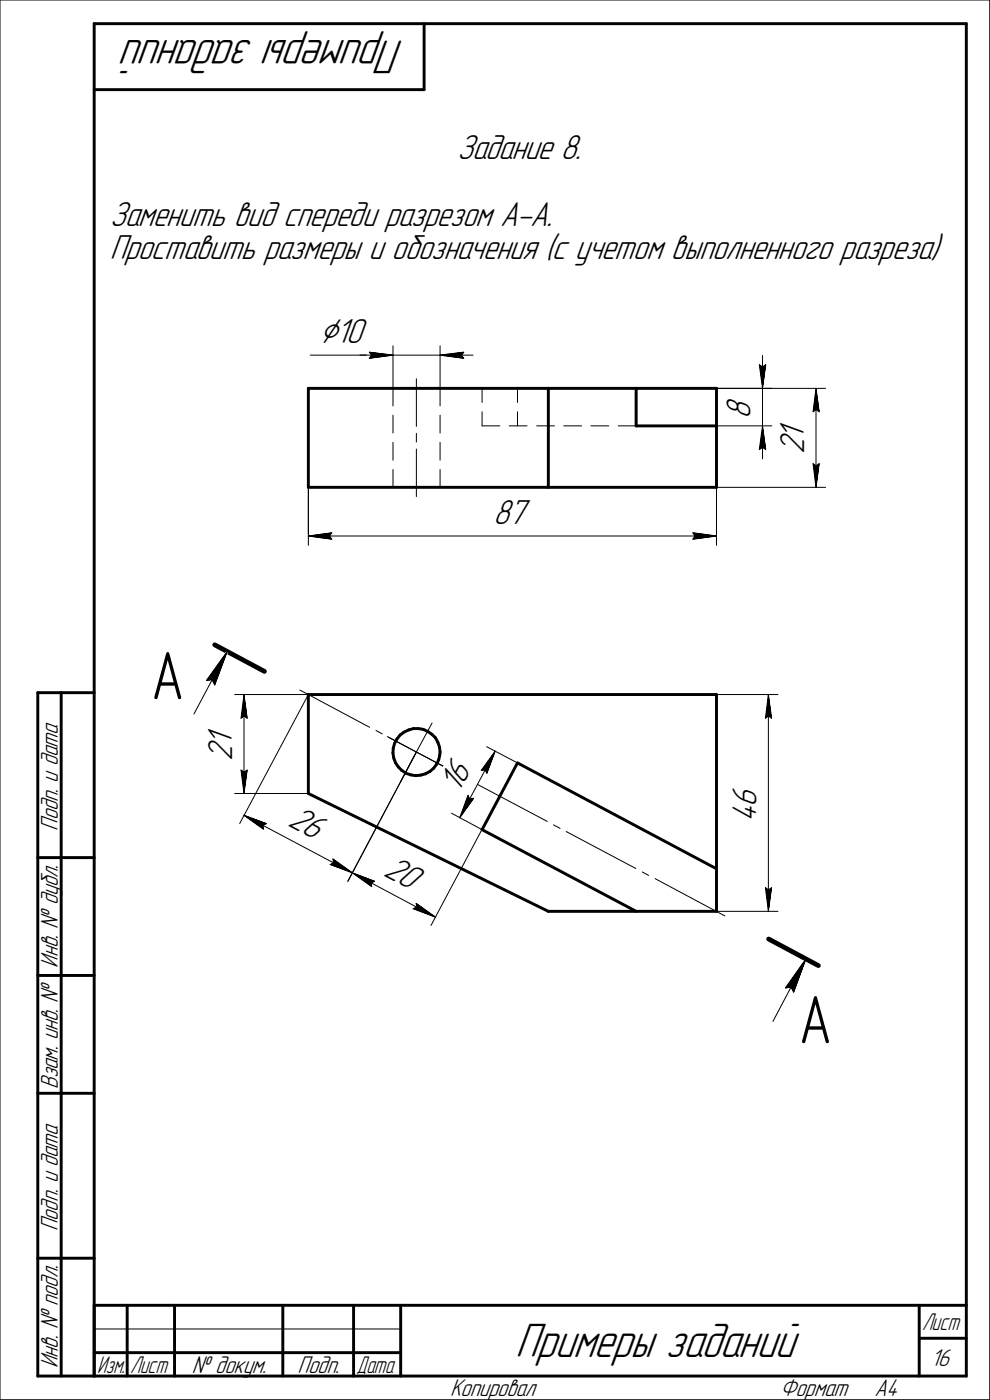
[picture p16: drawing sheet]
<svg xmlns="http://www.w3.org/2000/svg" width="210mm" height="297mm" viewBox="0 0 210 297" stroke-linecap="round" stroke-linejoin="round" font-family="sans-serif">
<defs><g id="words">
<g font-size="14.6">
<text x="32" y="148.4">А</text>
<text x="169.4" y="221.4">А</text>
</g>
<g font-size="10.9">
<text x="85.7" y="8.5" transform="rotate(-180 85.7 8.5)">Примеры заданий</text>
<text x="109.3" y="288">Примеры заданий</text>
</g>
<text font-size="8.5" x="67.8" y="72.8">Ç10</text>
<g font-size="7.8">
<text x="97" y="33.6">Задание 8.</text>
<text x="23.3" y="47.9">Заменить вид спереди разрезом А-А.</text>
<text x="23.3" y="55">Проставить размеры и обозначения (с учетом выполненного разреза)</text>
<text x="159.2" y="88.9" transform="rotate(-90 159.2 88.9)">8</text>
<text x="170.6" y="93.3" transform="rotate(-90 170.6 93.3)">1</text>
<text x="170.6" y="96.4" transform="rotate(-90 170.6 96.4)">2</text>
<text x="104.6" y="111.2">87</text>
<text x="49.2" y="161.4" transform="rotate(-90 49.2 161.4)">2</text>
<text x="49.2" y="158.3" transform="rotate(-90 49.2 158.3)">1</text>
<text x="97.4" y="168.4" transform="rotate(-62 97.4 168.4)">16</text>
<text x="160.5" y="171.3" transform="rotate(-90 160.5 171.3)">6</text>
<text x="60.8" y="175" transform="rotate(28 60.8 175)">26</text>
<text x="160.5" y="174.5" transform="rotate(-90 160.5 174.5)">4</text>
<text x="81.1" y="185.8" transform="rotate(28 81.1 185.8)">20</text>
</g>
<g font-size="5.5">
<text x="12.3" y="176.2" transform="rotate(-90 12.3 176.2)">Подп. и дата</text>
<text x="12.3" y="205.3" transform="rotate(-90 12.3 205.3)">Инв. № дубл.</text>
<text x="12.3" y="231.1" transform="rotate(-90 12.3 231.1)">Взам. инв. №</text>
<text x="12.3" y="261.2" transform="rotate(-90 12.3 261.2)">Подп. и дата</text>
<text x="12.3" y="290.3" transform="rotate(-90 12.3 290.3)">Инв. № подл.</text>
<text x="40.7" y="291.3">№ докум.</text>
<text x="63.1" y="291.3">Подп.</text>
<text x="197.5" y="289.8">16</text>
<text x="95.5" y="296.3">Копировал</text>
<text x="165.5" y="296.3">Формат</text>
<text x="185.5" y="296.3">A4</text>
</g>
<g font-size="5.4">
<text x="195.6" y="282.3">Лист</text>
<text x="20.6" y="291.3">Изм.</text>
<text x="27.6" y="291.3">Лист</text>
<text x="75.6" y="291.3">Дата</text>
</g>
</g></defs>
<g fill="none" stroke="#000" stroke-width=".62">
<path d="M20 5v287zM20 5h185zM20 19h70zM90 5v14zM205 5v287zM65.4 82.4v21zM65.4 82.4h86.6zM116.3 82.4v21zM135 82.4v8zM135 90.4h17zM152 82.4v21zM65.4 103.4h86.6z"/>
<path d="M8 147v145zM8 147h12zM13 147v145zM65.4 147.4v21zM65.4 147.4h86.6zM83.4 159.8l.1 1.1zM83.4 158.8v1zM83.7 157.8l-.3 1zM84.2 156.8l-.5 1zM84.9 156l.8-.7zM84.9 156l-.7 .8zM85.7 155.3l1-.4z"/>
<path d="M86.7 154.9l1-.3zM87.7 154.6h1.1zM88.8 154.6l1 .2zM89.8 154.8l1 .4zM90.8 155.2l.9 .6zM91.7 155.8l.7 .8zM92.4 156.6l.5 .9zM92.9 157.5l.3 1.1zM93.2 158.6l.2 1zM93.4 159.6l-.1 .6zM152 147.4v46zM65.4 168.4l50.9 25z"/>
<path d="M83.5 160.9l.4 1zM83.9 161.9l.6 .8zM84.5 162.7l.7 .8zM85.2 163.5l.9 .6zM86.1 164.1l1.1 .3zM87.2 164.4l1 .2zM88.2 164.6l1-.1zM89.2 164.5l1.1-.3zM90.3 164.2l.9-.5zM91.2 163.7l.8-.7zM92.6 162.2l-.6 .8zM93.1 161.2l-.5 1z"/>
<path d="M93.3 160.2l-.2 1zM102.3 176.1l32.7 17.3zM109.8 161.9l-7.5 14.2zM109.8 161.9l42.2 22.4zM8 182h12zM116.3 193.4h35.7zM8 207h12zM8 232h12zM8 267h12zM20 277h185zM20 277v15zM27 277v15z"/>
<path d="M37 277v15zM60 277v15zM75 277v15zM85 277v15zM195 277v15zM8 292h12zM20 292h185zM20 287h7zM27 287h10zM37 287h23zM60 287h15zM75 287h10z"/>
<path d="M195 284h10z"/>
</g>
<g fill="none" stroke="#000" stroke-width=".21">
<path d="M0 0v297zM0 0h210zM210 0v297zM65.8 75.4h17.6zM76.4 75.4h7zM78.3 74.7l5.1 .7zM78.3 74.7l.6 .7zM78.3 76l5.1-.6zM78.9 75.4l-.6 .6zM83.4 73.4v9zM83.4 75.4h10zM93.4 73.4v9z"/>
<path d="M93.4 75.4l5 .6zM93.4 75.4l5-.7zM93.4 75.4h7zM97.9 75.4l.5 .6zM98.4 74.7l-.5 .7zM161.1 77.4l.7 .5zM161.1 77.4l.7 5zM161.8 77.9l.6-.5zM161.8 75.4v7zM162.4 77.4l-.6 5zM65.4 92.4v21zM83.4 99.6v3.8z"/>
<path d="M83.4 93.9v3.7zM83.4 88.1v3.8zM83.4 82.4v3.7zM88.3 95.3v10.1zM88.3 91.9v1.9zM88.3 80.4v10.1zM93.4 82.4v3.7zM93.4 88.1v3.8zM93.4 93.9v3.7zM93.4 99.6v3.8zM102.3 82.4v3zM102.3 87.4v3z"/>
<path d="M102.3 90.4h3.8zM108 90.4h3.8zM109.8 82.4v3zM109.8 87.4v3zM113.8 90.4h3.8zM119.6 90.4h3.8zM125.4 90.4h3.7zM131.2 90.4h3.8zM152 82.4h23.1zM152 90.4h11.7zM152 82.4h11.7zM161.1 95.4l.7-.5z"/>
<path d="M161.8 90.4l-.7 5zM161.8 94.9l.6 .5zM161.8 90.4l.6 5zM161.8 90.4v7zM161.8 82.4v8zM172.5 87.4l.6-.5zM172.5 98.4l.6 5zM172.5 98.4l.6 .5zM173.1 82.4l.7 5zM173.1 86.9l.7 .5zM173.1 82.4l-.6 5zM173.1 98.9l.7-.5z"/>
<path d="M173.1 82.4v21zM173.8 98.4l-.7 5zM65.4 103.4v12.3zM65.4 113.7l5-.6zM65.4 113.7l5 .7zM65.4 113.7h86.6zM69.9 113.7l.5 .7zM70.4 113.1l-.5 .6zM147 114.4l5-.7zM147 113.1l.5 .6zM147 113.1l5 .6zM147.5 113.7l-.5 .7z"/>
<path d="M152 103.4v12.3zM152 103.4h23.1zM48.2 138.2l-2.6 7.1zM48.2 138.2l-4.4 6.2zM48.2 138.2l-7.1 13.3zM43.8 144.4l1.2-.2zM45 144.2l.6 1.1zM49.8 147.4h15.6zM51.1 152.4l.7-.5zM51.8 147.4l.6 5zM51.8 151.9l.6 .5zM51.8 147.4l-.7 5z"/>
<path d="M51.8 147.4v21zM63.6 146.4l14.8 7.9zM65.4 147.4l-14.5 27.4zM79.8 155l1.3 .7zM82.2 156.3l6.1 3.3zM82.5 156.5l14.8 7.8zM88.3 159.6l6.2 3.2zM88.3 159.6l-3.2 6.2zM88.3 159.6l-14.5 27.4zM91.7 153.4l-3.4 6.2zM103.2 158.4l6.6 3.5zM105 159.4l-1.7 4.7z"/>
<path d="M105 159.4l-2.9 4.1zM105 159.4l-7.5 14.1zM152 147.4h13zM162.4 152.4l.6-.5zM163 147.4l.7 5zM163 151.9l.7 .5zM163 147.4l-.6 5zM163 147.4v46zM49.8 168.4h15.6zM51.1 163.4l.7 5zM51.1 163.4l.7 .5zM51.8 163.9l.6-.5z"/>
<path d="M51.8 173l4.7 1.8zM51.8 173l4.1 2.9zM51.8 173l22.9 12.2zM52.4 163.4l-.6 5zM55.8 175.1l.7-.3zM55.8 175.1l.1 .8zM95.8 172.6l6.5 3.5zM98.6 165l1.4 .7zM99.3 168.8l-1.8 4.7zM99.3 168.8l.3 .8zM99.6 169.6l.9-.2zM100.5 169.4l-3 4.1z"/>
<path d="M101.3 166.5l14.8 7.8zM102.1 163.5l.8-.1zM102.9 163.4l.4 .7zM106 168.9l-14.6 27.5zM117.4 175l1.4 .8zM120.1 176.4l14.8 7.9zM70 183.4l4.7 1.8zM70 183.4l.8-.3zM70.6 182.3l.2 .8zM70.6 182.3l4.1 2.9zM74.7 185.2l4.8 1.8zM74.7 185.2l4.2 2.9z"/>
<path d="M74.7 185.2l17.7 9.4zM78.7 187.3l.8-.3zM78.7 187.3l.2 .8zM87.7 192.8l4.7 1.8zM87.7 192.8l.7-.3zM88.3 191.7l.1 .8zM88.3 191.7l4.1 2.9zM136.3 185l1.3 .8zM139 186.4l14.8 7.9zM152 193.4h13zM162.4 188.4l.6 5zM162.4 188.4l.6 .5z"/>
<path d="M163 188.9l.7-.5zM163.7 188.4l-.7 5zM166.6 209.6l1.2-.1zM167.8 209.5l.6 1zM171 203.5l-2.6 7zM171 203.5l-4.4 6.1zM171 203.5l-7 13.2zM0 297h210zM20 282h65z"/>
</g>
<path d="M45.6 136.8l10.5 5.7zM163.1 199.2l10.5 5.7z" fill="none" stroke="#000" stroke-width="1"/>
<g fill="#fff" stroke="#fff" stroke-width=".21">
<path d="M97 28.1h30zM97 28.1h30zM97 28.2h30zM97 28.2h30zM97 28.3h30zM97 28.3h30zM97 28.4h30zM97 28.4h30zM97 28.5h30zM97 28.6h30zM97 28.6h30zM97 28.7h30zM97 28.7h30zM97 28.8h30zM97 28.8h30zM97 28.9h30zM97 29h30zM97 29h30zM97 29.1h30zM97 29.1h30zM97 29.2h30zM97 29.2h30zM97 29.3h30zM97 29.4h30zM97 29.4h30zM97 29.5h30zM97 29.5h30zM97 29.6h30zM97 29.6h30zM97 29.7h30zM97 29.7h30zM97 29.8h30zM97 29.9h30zM97 29.9h30zM97 30h30zM97 30h30zM97 30.1h30zM97 30.1h30zM97 30.2h30zM97 30.3h30zM97 30.3h30zM97 30.4h30zM97 30.4h30zM97 30.5h30zM97 30.5h30zM97 30.6h30zM97 30.6h30zM97 30.7h30zM97 30.8h30zM97 30.8h30zM97 30.9h30zM97 30.9h30zM97 31h30zM97 31h30zM97 31.1h30zM97 31.2h30zM97 31.2h30zM97 31.3h30zM97 31.3h30zM97 31.4h30zM97 31.4h30zM97 31.5h30zM97 31.6h30zM97 31.6h30zM97 31.7h30zM97 31.7h30zM97 31.8h30zM97 31.8h30zM97 31.9h30zM97 31.9h30zM97 32h30zM97 32.1h30zM97 32.1h30zM97 32.2h30zM97 32.2h30zM97 32.3h30zM97 32.3h30zM97 32.4h30zM97 32.5h30zM97 32.5h30zM97 32.6h30zM97 32.6h30zM97 32.7h30zM97 32.7h30zM97 32.8h30zM97 32.9h30zM97 32.9h30zM97 33h30zM97 33h30zM97 33.1h30zM97 33.1h30zM97 33.2h30zM97 33.2h30zM97 33.3h30zM97 33.4h30zM97 33.4h30zM97 33.5h30zM97 33.5h30zM97 33.6h30zM97 33.6h30zM97 33.7h30zM97 33.8h30zM97 33.8h30zM97 33.9h30zM97 33.9h30zM97 34h30zM97 34h30zM97 34.1h30zM97 34.1h30zM97 34.2h30zM97 34.3h30zM97 34.3h30zM97 34.4h30zM97 34.4h30zM97 34.5h30zM97 34.5h30zM97 34.6h30zM97 34.7h30zM97 34.7h30zM97 34.8h30zM97 34.8h30zM97 34.9h30zM97 34.9h30zM97 35h30zM97 35.1h30zM97 35.1h30z"/>
<path d="M23.3 42.3h97.6zM23.3 42.4h97.6zM23.3 42.4h97.6zM23.3 42.5h97.6zM23.3 42.6h97.6zM23.3 42.6h97.6zM23.3 42.7h97.6zM23.3 42.7h97.6zM23.3 42.8h97.6zM23.3 42.8h97.6zM23.3 42.9h97.6zM23.3 43h97.6zM23.3 43h97.6zM23.3 43.1h97.6zM23.3 43.1h97.6zM23.3 43.2h97.6zM23.3 43.2h97.6zM23.3 43.3h97.6zM23.3 43.3h97.6zM23.3 43.4h97.6zM23.3 43.5h97.6zM23.3 43.5h97.6zM23.3 43.6h97.6zM23.3 43.6h97.6zM23.3 43.7h97.6zM23.3 43.7h97.6zM23.3 43.8h97.6zM23.3 43.9h97.6zM23.3 43.9h97.6zM23.3 44h97.6zM23.3 44h97.6zM23.3 44.1h97.6zM23.3 44.1h97.6zM23.3 44.2h97.6zM23.3 44.3h97.6zM23.3 44.3h97.6zM23.3 44.4h97.6zM23.3 44.4h97.6zM23.3 44.5h97.6zM23.3 44.5h97.6zM23.3 44.6h97.6zM23.3 44.6h97.6zM23.3 44.7h97.6zM23.3 44.8h97.6zM23.3 44.8h97.6zM23.3 44.9h97.6zM23.3 44.9h97.6zM23.3 45h97.6zM23.3 45h97.6zM23.3 45.1h97.6zM23.3 45.2h97.6zM23.3 45.2h97.6zM23.3 45.3h97.6zM23.3 45.3h97.6zM23.3 45.4h97.6zM23.3 45.4h97.6zM23.3 45.5h97.6zM23.3 45.6h97.6zM23.3 45.6h97.6zM23.3 45.7h97.6zM23.3 45.7h97.6zM23.3 45.8h97.6zM23.3 45.8h97.6zM23.3 45.9h97.6zM23.3 45.9h97.6zM23.3 46h97.6zM23.3 46.1h97.6zM23.3 46.1h97.6zM23.3 46.2h97.6zM23.3 46.2h97.6zM23.3 46.3h97.6zM23.3 46.3h97.6zM23.3 46.4h97.6zM23.3 46.5h97.6zM23.3 46.5h97.6zM23.3 46.6h97.6zM23.3 46.6h97.6zM23.3 46.7h97.6zM23.3 46.7h97.6zM23.3 46.8h97.6zM23.3 46.8h97.6zM23.3 46.9h97.6zM23.3 47h97.6zM23.3 47h97.6zM23.3 47.1h97.6zM23.3 47.1h97.6zM23.3 47.2h97.6zM23.3 47.2h97.6zM23.3 47.3h97.6zM23.3 47.4h97.6zM23.3 47.4h97.6zM23.3 47.5h97.6zM23.3 47.5h97.6zM23.3 47.6h97.6zM23.3 47.6h97.6zM23.3 47.7h97.6zM23.3 47.8h97.6zM23.3 47.8h97.6zM23.3 47.9h97.6zM23.3 47.9h97.6zM23.3 48h97.6zM23.3 48h97.6zM23.3 48.1h97.6zM23.3 48.1h97.6zM23.3 48.2h97.6zM23.3 48.3h97.6zM23.3 48.3h97.6zM23.3 48.4h97.6zM23.3 48.4h97.6zM23.3 48.5h97.6zM23.3 48.5h97.6zM23.3 48.6h97.6zM23.3 48.7h97.6zM23.3 48.7h97.6zM23.3 48.8h97.6zM23.3 48.8h97.6zM23.3 48.9h97.6zM23.3 48.9h97.6zM23.3 49h97.6zM23.3 49.1h97.6zM23.3 49.1h97.6zM23.3 49.2h97.6zM23.3 49.2h97.6zM23.3 49.3h97.6zM23.3 49.3h97.6zM23.3 49.4h97.6z"/>
<path d="M23.3 49.4h177.4zM23.3 49.5h177.4zM23.3 49.6h177.4zM23.3 49.6h177.4zM23.3 49.7h177.4zM23.3 49.7h177.4zM23.3 49.8h177.4zM23.3 49.8h177.4zM23.3 49.9h177.4zM23.3 50h177.4zM23.3 50h177.4zM23.3 50.1h177.4zM23.3 50.1h177.4zM23.3 50.2h177.4zM23.3 50.2h177.4zM23.3 50.3h177.4zM23.3 50.3h177.4zM23.3 50.4h177.4zM23.3 50.5h177.4zM23.3 50.5h177.4zM23.3 50.6h177.4zM23.3 50.6h177.4zM23.3 50.7h177.4zM23.3 50.7h177.4zM23.3 50.8h177.4zM23.3 50.9h177.4zM23.3 50.9h177.4zM23.3 51h177.4zM23.3 51h177.4zM23.3 51.1h177.4zM23.3 51.1h177.4zM23.3 51.2h177.4zM23.3 51.3h177.4zM23.3 51.3h177.4zM23.3 51.4h177.4zM23.3 51.4h177.4zM23.3 51.5h177.4zM23.3 51.5h177.4zM23.3 51.6h177.4zM23.3 51.6h177.4zM23.3 51.7h177.4zM23.3 51.8h177.4zM23.3 51.8h177.4zM23.3 51.9h177.4zM23.3 51.9h177.4zM23.3 52h177.4zM23.3 52h177.4zM23.3 52.1h177.4zM23.3 52.2h177.4zM23.3 52.2h177.4zM23.3 52.3h177.4zM23.3 52.3h177.4zM23.3 52.4h177.4zM23.3 52.4h177.4zM23.3 52.5h177.4zM23.3 52.5h177.4zM23.3 52.6h177.4zM23.3 52.7h177.4zM23.3 52.7h177.4zM23.3 52.8h177.4zM23.3 52.8h177.4zM23.3 52.9h177.4zM23.3 52.9h177.4zM23.3 53h177.4zM23.3 53.1h177.4zM23.3 53.1h177.4zM23.3 53.2h177.4zM23.3 53.2h177.4zM23.3 53.3h177.4zM23.3 53.3h177.4zM23.3 53.4h177.4zM23.3 53.5h177.4zM23.3 53.5h177.4zM23.3 53.6h177.4zM23.3 53.6h177.4zM23.3 53.7h177.4zM23.3 53.7h177.4zM23.3 53.8h177.4zM23.3 53.8h177.4zM23.3 53.9h177.4zM23.3 54h177.4zM23.3 54h177.4zM23.3 54.1h177.4zM23.3 54.1h177.4zM23.3 54.2h177.4zM23.3 54.2h177.4zM23.3 54.3h177.4zM23.3 54.4h177.4zM23.3 54.4h177.4zM23.3 54.5h177.4zM23.3 54.5h177.4zM23.3 54.6h177.4zM23.3 54.6h177.4zM23.3 54.7h177.4zM23.3 54.8h177.4zM23.3 54.8h177.4zM23.3 54.9h177.4zM23.3 54.9h177.4zM23.3 55h177.4zM23.3 55h177.4zM23.3 55.1h177.4zM23.3 55.1h177.4zM23.3 55.2h177.4zM23.3 55.3h177.4zM23.3 55.3h177.4zM23.3 55.4h177.4zM23.3 55.4h177.4zM23.3 55.5h177.4zM23.3 55.5h177.4zM23.3 55.6h177.4zM23.3 55.7h177.4zM23.3 55.7h177.4zM23.3 55.8h177.4zM23.3 55.8h177.4zM23.3 55.9h177.4zM23.3 55.9h177.4zM23.3 56h177.4zM23.3 56h177.4zM23.3 56.1h177.4zM23.3 56.2h177.4zM23.3 56.2h177.4zM23.3 56.3h177.4zM23.3 56.3h177.4zM23.3 56.4h177.4zM23.3 56.4h177.4zM23.3 56.5h177.4z"/>
<path d="M43.6 154.3h7.2zM43.6 154.4h7.2zM43.6 154.4h7.2zM43.6 154.5h7.2zM43.6 154.5h7.2zM43.6 154.6h7.2zM43.6 154.7h7.2zM43.6 154.7h7.2zM43.6 154.8h7.2zM43.6 154.8h7.2zM43.6 154.9h7.2zM43.6 154.9h7.2zM43.6 155h7.2zM43.6 155.1h7.2zM43.6 155.1h7.2zM43.6 155.2h7.2zM43.6 155.2h7.2zM43.6 155.3h7.2zM43.6 155.3h7.2zM43.6 155.4h7.2zM43.6 155.4h7.2zM43.6 155.5h7.2zM43.6 155.6h7.2zM43.6 155.6h7.2zM43.6 155.7h7.2zM43.6 155.7h7.2zM43.6 155.8h7.2zM43.6 155.8h7.2zM43.6 155.9h7.2zM43.6 156h7.2zM43.6 156h7.2zM43.6 156.1h7.2zM43.6 156.1h7.2zM43.6 156.2h7.2zM43.6 156.2h7.2zM43.6 156.3h7.2zM43.6 156.4h7.2zM43.6 156.4h7.2zM43.6 156.5h7.2zM43.6 156.5h7.2zM43.6 156.6h7.2zM43.6 156.6h7.2zM43.6 156.7h7.2zM43.6 156.7h7.2zM43.6 156.8h7.2zM43.6 156.9h7.2zM43.6 156.9h7.2zM43.6 157h7.2zM43.6 157h7.2zM43.6 157.1h7.2zM43.6 157.1h7.2zM43.6 157.2h7.2zM43.6 157.3h7.2zM43.6 157.3h7.2zM43.6 157.4h7.2zM43.6 157.4h7.2zM43.6 157.5h7.2zM43.6 157.5h7.2zM43.6 157.6h7.2zM43.6 157.6h7.2zM43.6 157.7h7.2zM43.6 157.8h7.2zM43.6 157.8h7.2zM43.6 157.9h7.2zM43.6 157.9h7.2zM43.6 158h7.2zM43.6 158h7.2zM43.6 158.1h7.2zM43.6 158.2h7.2zM43.6 158.2h7.2zM43.6 158.3h7.2zM43.6 158.3h7.2zM43.6 158.4h7.2zM43.6 158.4h7.2zM43.6 158.5h7.2zM43.6 158.6h7.2zM43.6 158.6h7.2zM43.6 158.7h7.2zM43.6 158.7h7.2zM43.6 158.8h7.2zM43.6 158.8h7.2zM43.6 158.9h7.2zM43.6 158.9h7.2zM43.6 159h7.2zM43.6 159.1h7.2zM43.6 159.1h7.2zM43.6 159.2h7.2zM43.6 159.2h7.2zM43.6 159.3h7.2zM43.6 159.3h7.2zM43.6 159.4h7.2zM43.6 159.5h7.2zM43.6 159.5h7.2zM43.6 159.6h7.2zM43.6 159.6h7.2zM43.6 159.7h7.2zM43.6 159.7h7.2zM43.6 159.8h7.2zM43.6 159.9h7.2zM43.6 159.9h7.2zM43.6 160h7.2zM43.6 160h7.2zM43.6 160.1h7.2zM43.6 160.1h7.2zM43.6 160.2h7.2zM43.6 160.2h7.2zM43.6 160.3h7.2zM43.6 160.4h7.2zM43.6 160.4h7.2zM43.6 160.5h7.2zM43.6 160.5h7.2zM43.6 160.6h7.2zM43.6 160.6h7.2zM43.6 160.7h7.2zM43.6 160.8h7.2zM43.6 160.8h7.2zM43.6 160.9h7.2zM43.6 160.9h7.2zM43.6 161h7.2zM43.6 161h7.2zM43.6 161.1h7.2zM43.6 161.1h7.2zM43.6 161.2h7.2zM43.6 161.3h7.2zM43.6 161.3h7.2zM43.6 161.4h7.2z"/>
<path d="M51.7 147.5h.2zM51.7 147.6h.2zM51.6 147.7h.3zM51.6 147.7h.3zM51.6 147.8h.4zM51.6 147.8h.4zM51.6 147.9h.4zM51.5 147.9h.5zM51.5 148h.5zM51.5 148.1h.6zM51.5 148.1h.6zM51.5 148.2h.7zM51.4 148.2h.8zM51.4 148.3h.8zM51.4 148.3h.8zM51.4 148.4h.8zM51.4 148.4h.9zM51.3 148.5h1zM51.3 148.6h1zM51.3 148.6h1zM51.3 148.7h1.1zM51.3 148.7h1.1zM51.2 148.8h1.2zM51.2 148.8h1.2zM51.2 148.9h1.2zM51.1 149h1.4zM51.1 149h1.4zM51.1 149.1h1.4zM51.1 149.1h1.4zM51 149.2h1.5zM51 149.2h1.6zM51 149.3h1.6zM51 149.4h1.6zM51 149.4h1.6zM51 149.5h1.6zM51 149.5h1.6zM51 149.6h1.6zM51 149.6h1.6zM51 149.7h1.7zM51 149.7h1.7zM51 149.8h1.7zM51 149.9h1.7zM51 149.9h1.7zM51 150h1.7zM51 150h1.7zM51 150.1h1.7zM50.9 150.1h1.8zM50.9 150.2h1.8zM50.9 150.3h1.8zM50.9 150.3h1.8zM50.9 150.4h1.8zM50.9 150.4h1.8zM50.9 150.5h1.8zM50.9 150.5h1.8zM50.9 150.6h1.9zM50.9 150.7h1.9zM50.9 150.7h1.9zM50.9 150.8h1.9zM50.9 150.8h1.9zM50.9 150.9h1.9zM50.9 150.9h1.9zM50.9 151h1.9zM50.8 151h2zM50.8 151.1h2zM50.8 151.2h2zM50.8 151.2h2zM50.8 151.3h2zM50.8 151.3h2zM50.8 151.4h2zM50.8 151.4h2zM50.8 151.5h2zM50.7 151.6h2.2zM50.7 151.6h2.2zM50.7 151.7h2.2zM50.7 151.7h2.2zM50.7 151.8h2.2zM50.7 151.8h2.2zM50.7 151.9h2.2zM50.7 151.9h2.2zM50.7 152h2.2zM50.7 152.1h2.2zM50.7 152.1h2.2zM50.7 152.2h2.2zM50.7 152.2h2.2zM50.7 152.3h2.2zM50.7 152.3h2.2zM50.7 152.4h2.2zM50.6 152.5h2.4zM50.6 152.5h2.4zM50.6 152.6h2.4zM50.6 152.6h2.4zM50.6 152.7h2.4zM50.6 152.7h2.4zM50.6 152.8h2.4zM50.6 152.9h2.4z"/>
<path d="M50.6 162.9h2.4zM50.6 163h2.4zM50.6 163h2.4zM50.6 163.1h2.4zM50.6 163.1h2.4zM50.6 163.2h2.4zM50.6 163.2h2.4zM50.6 163.3h2.4zM50.6 163.4h2.4zM50.7 163.4h2.2zM50.7 163.5h2.2zM50.7 163.5h2.2zM50.7 163.6h2.2zM50.7 163.6h2.2zM50.7 163.7h2.2zM50.7 163.7h2.2zM50.7 163.8h2.2zM50.7 163.9h2.2zM50.7 163.9h2.2zM50.7 164h2.2zM50.7 164h2.2zM50.7 164.1h2.2zM50.7 164.1h2.2zM50.7 164.2h2.2zM50.7 164.3h2.2zM50.8 164.3h2zM50.8 164.4h2zM50.8 164.4h2zM50.8 164.5h2zM50.8 164.5h2zM50.8 164.6h2zM50.8 164.6h2zM50.8 164.7h2zM50.8 164.8h2zM50.9 164.8h1.9zM50.9 164.9h1.9zM50.9 164.9h1.9zM50.9 165h1.9zM50.9 165h1.9zM50.9 165.1h1.9zM50.9 165.2h1.9zM50.9 165.2h1.9zM50.9 165.3h1.8zM50.9 165.3h1.8zM50.9 165.4h1.8zM50.9 165.4h1.8zM50.9 165.5h1.8zM50.9 165.6h1.8zM50.9 165.6h1.8zM50.9 165.7h1.8zM51 165.7h1.7zM51 165.8h1.7zM51 165.8h1.7zM51 165.9h1.7zM51 165.9h1.7zM51 166h1.7zM51 166.1h1.7zM51 166.1h1.7zM51 166.2h1.6zM51 166.2h1.6zM51 166.3h1.6zM51 166.3h1.6zM51 166.4h1.6zM51 166.5h1.6zM51 166.5h1.6zM51 166.6h1.6zM51 166.6h1.5zM51.1 166.7h1.4zM51.1 166.7h1.4zM51.1 166.8h1.4zM51.1 166.8h1.4zM51.2 166.9h1.2zM51.2 167h1.2zM51.2 167h1.2zM51.3 167.1h1.1zM51.3 167.1h1zM51.3 167.2h1zM51.3 167.2h1zM51.4 167.3h.9zM51.4 167.4h.9zM51.4 167.4h.8zM51.4 167.5h.8zM51.4 167.5h.8zM51.5 167.6h.7zM51.5 167.6h.6zM51.5 167.7h.6zM51.5 167.8h.5zM51.5 167.8h.5zM51.6 167.9h.4zM51.6 167.9h.4zM51.6 168h.4zM51.6 168h.3zM51.6 168.1h.3zM51.7 168.1h.2zM51.7 168.2h.2z"/>
<path d="M63.5 170.1h.1zM63.4 170.1h.3zM63.4 170.2h.4zM63.4 170.2h.6zM63.4 170.3h.7zM63.3 170.3h.9zM63.3 170.4h1zM63.3 170.5h1zM63.3 170.5h1.2zM63.2 170.6h1.4zM63.2 170.6h1.5zM63.2 170.7h1.6zM63.2 170.7h1.7zM63.1 170.8h1.9zM63 170.9h2.1zM63 170.9h2.2zM63 171h2.3zM63 171h2.4zM62.9 171.1h2.6zM62.9 171.1h2.7zM62.9 171.2h2.9zM62.9 171.3h3zM62.8 171.3h3.1zM62.8 171.4h3.2zM62.8 171.4h3.4zM62.8 171.5h3.5zM62.7 171.5h3.7zM62.7 171.6h3.8zM62.7 171.6h3.9zM62.6 171.7h4.1zM62.6 171.8h4.2zM62.5 171.8h4.4zM62.5 171.9h4.5zM62.5 171.9h4.6zM62.5 172h4.7zM62.4 172h4.9zM62.4 172.1h5.1zM62.4 172.2h5.1zM62.4 172.2h5.2zM62.3 172.3h5.4zM62.3 172.3h5.5zM62.3 172.4h5.7zM62.2 172.4h5.9zM62.2 172.5h6zM62.1 172.6h6.2zM62.1 172.6h6.3zM62.1 172.7h6.4zM62.1 172.7h6.5zM62 172.8h6.7zM62 172.8h6.8zM62 172.9h6.9zM62 172.9h7zM61.9 173h7.2zM61.9 173.1h7.3zM61.9 173.1h7.4zM61.8 173.2h7.6zM61.8 173.2h7.7zM61.8 173.3h7.9zM61.8 173.3h8zM61.7 173.4h8.2zM61.7 173.5h8.2zM61.6 173.5h8.4zM61.6 173.6h8.6zM61.6 173.6h8.7zM61.6 173.7h8.8zM61.5 173.7h9zM61.5 173.8h9.1zM61.5 173.8h9.2zM61.5 173.9h9.2zM61.4 174h9.2zM61.4 174h9.2zM61.4 174.1h9.2zM61.3 174.1h9.3zM61.3 174.2h9.2zM61.2 174.2h9.3zM61.2 174.3h9.2zM61.2 174.4h9.2zM61.2 174.4h9.2zM61.1 174.5h9.3zM61.1 174.5h9.2zM61.1 174.6h9.2zM61.1 174.6h9.2zM61 174.7h9.3zM61 174.8h9.2zM61 174.8h9.2zM60.9 174.9h9.3zM60.9 174.9h9.2zM60.8 175h9.3zM60.8 175h9.2zM60.8 175.1h9.2zM60.8 175.1h9.2zM60.7 175.2h9.3zM60.7 175.3h9.2zM60.7 175.3h9.2zM60.7 175.4h9.2zM60.6 175.4h9.3zM60.6 175.5h9.2zM60.6 175.5h9.2zM60.5 175.6h9.3zM60.5 175.7h9.2zM60.5 175.7h9.2zM60.5 175.8h9.2zM60.4 175.8h9.3zM60.4 175.9h9.2zM60.3 175.9h9.3zM60.3 176h9.2zM60.3 176.1h9.2zM60.3 176.1h9.2zM60.2 176.2h9.3zM60.2 176.2h9.2zM60.2 176.3h9.2zM60.1 176.3h9.3zM60.2 176.4h9.2zM60.3 176.4h9zM60.5 176.5h8.8zM60.6 176.6h8.7zM60.7 176.6h8.5zM60.8 176.7h8.4zM60.9 176.7h8.2zM61 176.8h8.1zM61.1 176.8h8zM61.2 176.9h7.9zM61.4 177h7.6zM61.4 177h7.6zM61.5 177.1h7.5zM61.6 177.1h7.4zM61.8 177.2h7.1zM61.9 177.2h7zM62 177.3h6.9zM62.1 177.3h6.8zM62.2 177.4h6.6zM62.3 177.5h6.4zM62.4 177.5h6.3zM62.5 177.6h6.2zM62.6 177.6h6.1zM62.7 177.7h5.9zM62.8 177.7h5.8zM62.9 177.8h5.7zM63 177.9h5.6zM63.2 177.9h5.3zM63.3 178h5.2zM63.4 178h5.1zM63.5 178.1h5zM63.6 178.1h4.8zM63.7 178.2h4.7zM63.8 178.3h4.6zM63.9 178.3h4.5zM64 178.4h4.3zM64.1 178.4h4.1zM64.2 178.5h4zM64.3 178.5h3.9zM64.5 178.6h3.7zM64.6 178.6h3.5zM64.7 178.7h3.4zM64.8 178.8h3.3zM64.9 178.8h3.2zM65 178.9h3zM65.1 178.9h2.9zM65.2 179h2.8zM65.3 179h2.7zM65.4 179.1h2.5zM65.5 179.2h2.4zM65.6 179.2h2.2zM65.8 179.3h2zM65.9 179.3h1.9zM66 179.4h1.7zM66.1 179.4h1.6zM66.2 179.5h1.5zM66.3 179.5h1.4zM66.4 179.6h1.2zM66.5 179.7h1.1zM66.6 179.7h1zM66.7 179.8h.9zM66.8 179.8h.7zM66.9 179.9h.6zM67.1 179.9h.4zM67.2 180h.3zM67.3 180.1h.1z"/>
<path d="M51.8 173.1h.6zM51.9 173.1h1.2zM51.9 173.2h1.8zM52 173.2h1.8zM52 173.3h2zM52 173.3h2.1zM52.1 173.4h2.2zM52.2 173.5h2.3zM52.2 173.5h2.4zM52.3 173.6h2.5zM52.3 173.6h2.6zM52.3 173.7h2.7zM52.4 173.7h2.8zM52.4 173.8h2.9zM52.5 173.8h3zM52.5 173.9h3.2zM52.5 174h3.3zM52.6 174h3.3zM52.7 174.1h3.3zM52.7 174.1h3.5zM52.8 174.2h3.6zM52.8 174.2h3.7zM52.8 174.3h3.9zM52.9 174.4h3.9zM52.9 174.4h4.1zM53 174.5h4.1zM53 174.5h4.2zM53.1 174.6h4.1zM53.2 174.6h4zM53.3 174.7h3.9zM53.3 174.8h3.8zM53.5 174.8h3.6zM53.5 174.9h3.6zM53.6 174.9h3.4zM53.7 175h3.3zM53.7 175h3.3zM53.8 175.1h3.2zM53.9 175.1h3zM54 175.2h2.9zM54.1 175.3h2.7zM54.1 175.3h2.7zM54.2 175.4h2.6zM54.3 175.4h2.4zM54.4 175.5h2.3zM54.5 175.5h2.2zM54.5 175.6h2.1zM54.6 175.7h2zM54.7 175.7h1.9zM54.8 175.8h1.8zM54.9 175.8h1.6zM55 175.9h1.5zM55 175.9h1.4zM55.1 176h1.3zM55.2 176.1h1.2zM55.3 176.1h1.1zM55.4 176.2h.9zM55.4 176.2h.9zM55.5 176.3h.8zM55.6 176.3h.7zM55.7 176.4h.5zM55.8 176.4h.4zM55.8 176.5h.4zM55.9 176.6h.3zM56 176.6h.1z"/>
<path d="M70.4 181.6h.2zM70.4 181.6h.2zM70.4 181.7h.3zM70.3 181.8h.5zM70.3 181.8h.5zM70.3 181.9h.7zM70.3 181.9h.7zM70.2 182h.9zM70.2 182h1zM70.2 182.1h1zM70.2 182.1h1.1zM70.1 182.2h1.3zM70.1 182.3h1.4zM70 182.3h1.6zM70 182.4h1.6zM70 182.4h1.7zM70 182.5h1.8zM69.9 182.5h2zM69.9 182.6h2.1zM69.9 182.7h2.1zM69.9 182.7h2.2zM69.8 182.8h2.4zM69.8 182.8h2.4zM69.8 182.9h2.6zM69.8 182.9h2.6zM69.7 183h2.8zM69.7 183h2.9zM69.7 183.1h2.9zM69.7 183.2h3.1zM69.6 183.2h3.2zM69.6 183.3h3.3zM69.5 183.3h3.5zM69.5 183.4h3.5zM69.5 183.4h3.7zM69.5 183.5h3.7zM69.4 183.6h3.9zM69.4 183.6h4zM69.4 183.7h4zM69.3 183.7h4.2zM69.5 183.8h4zM69.7 183.8h3.9zM69.8 183.9h3.9zM69.9 184h3.8zM70.1 184h3.7zM70.3 184.1h3.5zM70.4 184.1h3.4zM70.6 184.2h3.3zM70.7 184.2h3.2zM70.8 184.3h3.2zM71 184.3h3.1zM71.2 184.4h2.9zM71.3 184.5h2.8zM71.5 184.5h2.7zM71.6 184.6h2.6zM71.8 184.6h2.5zM71.9 184.7h2.4zM72.1 184.7h2.3zM72.2 184.8h2.3zM72.4 184.9h2.1zM72.5 184.9h2zM72.7 185h1.9zM72.8 185h1.8zM73.5 185.1h1.2zM74.1 185.1h.6z"/>
<path d="M83.8 180.8h.1zM83.7 180.9h.3zM83.7 181h.4zM83.7 181h.5zM83.7 181.1h.6zM83.6 181.1h.8zM83.6 181.2h1zM83.5 181.2h1.2zM83.5 181.3h1.2zM83.5 181.4h1.3zM83.5 181.4h1.4zM83.4 181.5h1.7zM83.4 181.5h1.8zM83.4 181.6h1.9zM83.4 181.6h2zM83.3 181.7h2.2zM83.3 181.8h2.3zM83.3 181.8h2.4zM83.2 181.9h2.6zM83.2 181.9h2.7zM83.1 182h2.9zM83.1 182h3zM83.1 182.1h3.1zM83.1 182.1h3.3zM83 182.2h3.5zM83 182.3h3.5zM83 182.3h3.6zM83 182.4h3.8zM82.9 182.4h4zM82.9 182.5h4.1zM82.9 182.5h4.2zM82.9 182.6h4.3zM82.8 182.7h4.5zM82.8 182.7h4.6zM82.7 182.8h4.8zM82.7 182.8h4.9zM82.7 182.9h5zM82.6 182.9h5.2zM82.6 183h5.3zM82.6 183h5.5zM82.6 183.1h5.6zM82.5 183.2h5.8zM82.5 183.2h5.8zM82.5 183.3h5.9zM82.5 183.3h6.1zM82.4 183.4h6.3zM82.4 183.4h6.4zM82.4 183.5h6.5zM82.4 183.6h6.6zM82.3 183.6h6.8zM82.3 183.7h6.9zM82.2 183.7h7.1zM82.2 183.8h7.2zM82.2 183.8h7.3zM82.2 183.9h7.4zM82.1 184h7.6zM82.1 184h7.8zM82.1 184.1h7.9zM82 184.1h8.1zM82 184.2h8.1zM82 184.2h8.3zM82 184.3h8.4zM81.9 184.3h8.6zM81.9 184.4h8.7zM81.8 184.5h8.9zM81.8 184.5h9zM81.8 184.6h9.1zM81.8 184.6h9.2zM81.7 184.7h9.3zM81.7 184.7h9.2zM81.7 184.8h9.2zM81.7 184.9h9.2zM81.6 184.9h9.3zM81.6 185h9.2zM81.6 185h9.2zM81.5 185.1h9.3zM81.5 185.1h9.3zM81.4 185.2h9.3zM81.4 185.3h9.3zM81.4 185.3h9.2zM81.4 185.4h9.2zM81.3 185.4h9.3zM81.3 185.5h9.3zM81.3 185.5h9.2zM81.3 185.6h9.2zM81.2 185.6h9.3zM81.2 185.7h9.2zM81.2 185.8h9.2zM81.2 185.8h9.2zM81.1 185.9h9.3zM81.1 185.9h9.2zM81.1 186h9.2zM81.1 186h9.2zM81 186.1h9.3zM80.9 186.2h9.3zM80.9 186.2h9.3zM80.9 186.3h9.2zM80.9 186.3h9.2zM80.8 186.4h9.3zM80.8 186.4h9.3zM80.8 186.5h9.2zM80.8 186.5h9.2zM80.7 186.6h9.3zM80.7 186.7h9.3zM80.7 186.7h9.2zM80.7 186.8h9.2zM80.6 186.8h9.3zM80.6 186.9h9.2zM80.5 186.9h9.3zM80.5 187h9.2zM80.5 187.1h9.2zM80.4 187.1h9.3zM80.5 187.2h9.2zM80.7 187.2h8.9zM80.8 187.3h8.8zM80.9 187.3h8.7zM81 187.4h8.6zM81.1 187.5h8.4zM81.2 187.5h8.3zM81.3 187.6h8.2zM81.4 187.6h8.1zM81.5 187.7h7.9zM81.6 187.7h7.8zM81.7 187.8h7.7zM81.8 187.8h7.5zM82 187.9h7.3zM82.1 188h7.1zM82.2 188h7zM82.2 188.1h7zM82.4 188.1h6.8zM82.5 188.2h6.6zM82.6 188.2h6.5zM82.7 188.3h6.4zM82.8 188.4h6.3zM82.9 188.4h6.1zM83 188.5h6zM83.1 188.5h5.9zM83.2 188.6h5.8zM83.3 188.6h5.6zM83.4 188.7h5.5zM83.5 188.8h5.3zM83.7 188.8h5.1zM83.8 188.9h5zM83.9 188.9h4.8zM84 189h4.7zM84 189h4.7zM84.2 189.1h4.5zM84.3 189.1h4.3zM84.4 189.2h4.2zM84.5 189.3h4.1zM84.6 189.3h4zM84.7 189.4h3.8zM84.8 189.4h3.7zM84.9 189.5h3.5zM85 189.5h3.4zM85.1 189.6h3.3zM85.2 189.7h3.2zM85.3 189.7h3zM85.5 189.8h2.8zM85.6 189.8h2.7zM85.7 189.9h2.6zM85.8 189.9h2.4zM85.9 190h2.3zM86 190h2.2zM86.1 190.1h2zM86.2 190.2h1.9zM86.3 190.2h1.8zM86.4 190.3h1.7zM86.5 190.3h1.5zM86.6 190.4h1.4zM86.8 190.4h1.1zM86.8 190.5h1.1zM86.9 190.6h1zM87 190.6h.9zM87.2 190.7h.6zM87.3 190.7h.5zM87.4 190.8h.4zM87.5 190.8h.3zM87.6 190.9h.1z"/>
<path d="M74.8 185.3h.4zM74.8 185.3h.9zM74.9 185.4h1.3zM75 185.4h1.7zM75 185.5h1.8zM75 185.5h2zM75.1 185.6h2.1zM75.1 185.6h2.2zM75.2 185.7h2.2zM75.2 185.8h2.4zM75.2 185.8h2.5zM75.3 185.9h2.6zM75.4 185.9h2.7zM75.4 186h2.8zM75.5 186h2.8zM75.5 186.1h3zM75.5 186.2h3.2zM75.6 186.2h3.2zM75.6 186.3h3.4zM75.7 186.3h3.4zM75.7 186.4h3.5zM75.7 186.4h3.7zM75.8 186.5h3.8zM75.9 186.5h3.8zM75.9 186.6h4zM76 186.7h4zM76 186.7h4.2zM76.1 186.8h4.1zM76.1 186.8h4zM76.3 186.9h3.8zM76.3 186.9h3.7zM76.4 187h3.6zM76.5 187.1h3.5zM76.5 187.1h3.5zM76.7 187.2h3.2zM76.7 187.2h3.2zM76.8 187.3h3.1zM76.9 187.3h3zM77 187.4h2.8zM77 187.5h2.8zM77.1 187.5h2.7zM77.2 187.6h2.6zM77.3 187.6h2.4zM77.4 187.7h2.3zM77.4 187.7h2.2zM77.5 187.8h2.1zM77.6 187.8h2zM77.7 187.9h1.8zM77.8 188h1.7zM77.8 188h1.7zM77.9 188.1h1.6zM78 188.1h1.4zM78.1 188.2h1.3zM78.2 188.2h1.2zM78.2 188.3h1.2zM78.3 188.4h1zM78.4 188.4h.9zM78.5 188.5h.7zM78.6 188.5h.6zM78.6 188.6h.6zM78.7 188.6h.5zM78.8 188.7h.3zM78.9 188.8h.2zM79 188.8h.1z"/>
<path d="M88.1 191h.1zM88.1 191.1h.2zM88.1 191.1h.3zM88 191.2h.4zM88 191.2h.6zM87.9 191.3h.7zM87.9 191.3h.8zM87.9 191.4h.9zM87.9 191.5h.9zM87.8 191.5h1.2zM87.8 191.6h1.2zM87.8 191.6h1.3zM87.8 191.7h1.4zM87.7 191.7h1.5zM87.7 191.8h1.7zM87.7 191.9h1.7zM87.7 191.9h1.8zM87.6 192h2zM87.5 192h2.1zM87.5 192.1h2.2zM87.5 192.1h2.3zM87.5 192.2h2.4zM87.4 192.2h2.6zM87.4 192.3h2.7zM87.4 192.4h2.7zM87.4 192.4h2.8zM87.3 192.5h3zM87.3 192.5h3.1zM87.3 192.6h3.2zM87.3 192.6h3.2zM87.2 192.7h3.4zM87.2 192.8h3.5zM87.2 192.8h3.6zM87.2 192.9h3.7zM87.1 192.9h3.8zM87.1 193h3.9zM87 193h4.1zM87 193.1h4.2zM87.2 193.2h4zM87.3 193.2h4zM87.5 193.3h3.8zM87.6 193.3h3.8zM87.8 193.4h3.6zM87.9 193.4h3.5zM88.1 193.5h3.4zM88.2 193.5h3.4zM88.4 193.6h3.2zM88.5 193.7h3.2zM88.7 193.7h3zM88.8 193.8h2.9zM89 193.8h2.8zM89.1 193.9h2.7zM89.3 193.9h2.6zM89.5 194h2.4zM89.6 194.1h2.3zM89.7 194.1h2.3zM89.9 194.2h2.2zM90 194.2h2.1zM90.2 194.3h2zM90.4 194.3h1.8zM90.5 194.4h1.7zM91 194.5h1.3zM91.4 194.5h.9zM91.9 194.6h.5z"/>
<path d="M95.8 159.6h.1zM95.7 159.6h.3zM95.7 159.7h.4zM95.7 159.7h.5zM95.7 159.8h.7zM95.6 159.9h.9zM95.6 159.9h1zM95.6 160h1.1zM95.6 160h1.1zM95.5 160.1h1.4zM95.5 160.1h1.5zM95.4 160.2h1.7zM95.4 160.2h1.8zM95.4 160.3h1.9zM95.3 160.4h2.1zM95.3 160.4h2.2zM95.3 160.5h2.3zM95.3 160.5h2.4zM95.2 160.6h2.6zM95.2 160.6h2.7zM95.2 160.7h2.8zM95.2 160.8h3zM95.1 160.8h3.2zM95.1 160.9h3.3zM95.1 160.9h3.4zM95 161h3.6zM95 161h3.7zM94.9 161.1h3.9zM94.9 161.1h4zM94.9 161.2h4.1zM94.9 161.3h4.2zM94.8 161.3h4.4zM94.8 161.4h4.5zM94.8 161.4h4.6zM94.8 161.5h4.7zM94.7 161.5h4.9zM94.7 161.6h5zM94.7 161.7h5.2zM94.6 161.7h5.4zM94.6 161.8h5.5zM94.5 161.8h5.7zM94.5 161.9h5.8zM94.5 161.9h5.9zM94.5 162h6zM94.4 162.1h6.2zM94.4 162.1h6.3zM94.4 162.2h6.4zM94.4 162.2h6.5zM94.3 162.3h6.7zM94.3 162.3h6.8zM94.3 162.4h6.9zM94.2 162.4h7.1zM94.2 162.5h7.2zM94.1 162.6h7.4zM94.1 162.6h7.6zM94.1 162.7h7.7zM94.1 162.7h7.8zM94 162.8h8zM94 162.8h8.1zM94 162.9h8.1zM94 163h8zM93.9 163h8.1zM93.9 163.1h8zM93.9 163.1h8zM93.8 163.2h8.1zM93.8 163.2h8.1zM93.8 163.3h8zM93.8 163.4h8zM93.7 163.4h8.1zM93.7 163.5h8.1zM93.6 163.5h8.1zM93.6 163.6h8.1zM93.6 163.6h8.1zM93.5 163.7h8.2zM93.5 163.7h8.1zM93.5 163.8h8zM93.5 163.9h8zM93.4 163.9h8.1zM93.4 164h8.1zM93.4 164h8zM93.4 164.1h8zM93.3 164.1h8.1zM93.3 164.2h8.1zM93.2 164.3h8.1zM93.2 164.3h8.1zM93.2 164.4h8.1zM93.1 164.4h8.2zM93.1 164.5h8.1zM93.1 164.5h8.1zM93.1 164.6h8zM93 164.6h8.1zM93 164.7h8.1zM93 164.8h8zM93 164.8h8zM92.9 164.9h8.1zM92.9 164.9h8.1zM92.9 165h8zM92.9 165h8zM92.8 165.1h8.1zM92.7 165.2h8.2zM92.7 165.2h8.1zM92.7 165.3h8.1zM92.7 165.3h8.1zM92.6 165.4h8.2zM92.6 165.4h8.1zM92.6 165.5h8.1zM92.6 165.6h8zM92.5 165.6h8.1zM92.5 165.7h8.1zM92.5 165.7h8zM92.4 165.8h8.1zM92.5 165.8h8zM92.6 165.9h7.9zM92.7 165.9h7.7zM92.9 166h7.5zM93 166.1h7.4zM93.1 166.1h7.3zM93.2 166.2h7.1zM93.3 166.2h7zM93.4 166.3h6.8zM93.5 166.3h6.7zM93.6 166.4h6.6zM93.7 166.5h6.4zM93.8 166.5h6.3zM93.9 166.6h6.2zM94 166.6h6.1zM94.1 166.7h5.9zM94.3 166.7h5.7zM94.4 166.8h5.6zM94.5 166.8h5.5zM94.5 166.9h5.4zM94.7 167h5.2zM94.8 167h5.1zM94.9 167.1h5zM95 167.1h4.8zM95.1 167.2h4.7zM95.2 167.2h4.5zM95.3 167.3h4.4zM95.4 167.4h4.3zM95.6 167.4h4zM95.6 167.5h4zM95.7 167.5h3.9zM95.8 167.6h3.8zM96 167.6h3.5zM96.1 167.7h3.4zM96.2 167.8h3.3zM96.3 167.8h3.2zM96.4 167.9h3zM96.5 167.9h2.9zM96.6 168h2.7zM96.7 168h2.6zM96.8 168.1h2.5zM96.9 168.1h2.4zM97 168.2h2.2zM97.1 168.3h2.1zM97.3 168.3h1.9zM97.4 168.4h1.7zM97.5 168.4h1.6zM97.6 168.5h1.5zM97.7 168.5h1.4zM97.8 168.6h1.2zM97.9 168.7h1.1zM98 168.7h.9zM98.1 168.8h.8zM98.2 168.8h.7zM98.3 168.9h.6zM98.4 168.9h.4zM98.6 169h.2zM98.7 169.1h.1z"/>
<path d="M99 168.1h.1zM99 168.2h.2zM98.9 168.3h.4zM98.9 168.3h.6zM98.9 168.4h.7zM98.9 168.4h.8zM98.9 168.5h.9zM98.9 168.5h1zM98.8 168.6h1.2zM98.8 168.7h1.3zM98.8 168.7h1.4zM98.8 168.8h1.6zM98.8 168.8h1.7zM98.7 168.9h1.9zM98.7 168.9h2zM98.7 169h2.1zM98.7 169.1h2.2zM98.7 169.1h2.3zM98.6 169.2h2.5zM98.6 169.2h2.6zM98.6 169.3h2.6zM98.6 169.3h2.5zM98.6 169.4h2.5zM98.6 169.4h2.5zM98.5 169.5h2.5zM98.5 169.6h2.5zM98.4 169.6h2.5zM98.4 169.7h2.5zM98.4 169.7h2.5zM98.4 169.8h2.4zM98.4 169.8h2.4zM98.4 169.9h2.4zM98.3 170h2.4zM98.3 170h2.3zM98.3 170.1h2.3zM98.3 170.1h2.3zM98.3 170.2h2.2zM98.2 170.2h2.3zM98.2 170.3h2.3zM98.2 170.3h2.2zM98.2 170.4h2.2zM98.2 170.5h2.2zM98.2 170.5h2.1zM98.1 170.6h2.1zM98.1 170.6h2.1zM98 170.7h2.2zM98 170.7h2.1zM98 170.8h2.1zM98 170.9h2.1zM98 170.9h2zM98 171h2zM97.9 171h2zM97.9 171.1h2zM97.9 171.1h2zM97.9 171.2h1.9zM97.9 171.3h1.8zM97.8 171.3h1.9zM97.8 171.4h1.9zM97.8 171.4h1.8zM97.8 171.5h1.8zM97.8 171.5h1.8zM97.7 171.6h1.8zM97.7 171.6h1.8zM97.7 171.7h1.8zM97.7 171.8h1.7zM97.7 171.8h1.6zM97.7 171.9h1.6zM97.7 171.9h1.6zM97.7 172h1.5zM97.7 172h1.5zM97.7 172.1h1.5zM97.7 172.2h1.4zM97.7 172.2h1.4zM97.6 172.3h1.4zM97.6 172.3h1.3zM97.6 172.4h1.3zM97.6 172.4h1.2zM97.6 172.5h1.2zM97.6 172.6h1.1zM97.6 172.6h1zM97.6 172.7h1zM97.6 172.7h.9zM97.6 172.8h.8zM97.6 172.8h.8zM97.6 172.9h.7zM97.6 172.9h.6zM97.6 173h.6zM97.6 173.1h.5zM97.6 173.1h.4zM97.6 173.2h.4zM97.6 173.2h.3zM97.6 173.3h.2zM97.6 173.3h.2zM97.6 173.4h.1z"/>
<path d="M104.9 159.5h.1zM104.9 159.6h.1zM104.8 159.6h.2zM104.7 159.7h.3zM104.6 159.7h.4zM104.5 159.8h.5zM104.5 159.9h.5zM104.4 159.9h.6zM104.4 160h.6zM104.3 160h.7zM104.2 160.1h.8zM104.1 160.1h.9zM104 160.2h1zM104 160.2h1zM103.9 160.3h1.1zM103.9 160.4h1.1zM103.7 160.4h1.3zM103.7 160.5h1.3zM103.6 160.5h1.4zM103.5 160.6h1.5zM103.5 160.6h1.5zM103.5 160.7h1.4zM103.4 160.8h1.5zM103.4 160.8h1.5zM103.3 160.9h1.6zM103.3 160.9h1.6zM103.3 161h1.6zM103.2 161h1.7zM103.2 161.1h1.7zM103.1 161.1h1.8zM103.1 161.2h1.8zM103.1 161.3h1.8zM103 161.3h1.9zM103 161.4h1.9zM103 161.4h1.9zM102.9 161.5h1.9zM102.9 161.5h1.9zM102.8 161.6h2zM102.8 161.7h2zM102.7 161.7h2.1zM102.7 161.8h2zM102.7 161.8h2zM102.6 161.9h2.1zM102.6 161.9h2zM102.6 162h2zM102.5 162.1h2.1zM102.4 162.1h2.2zM102.4 162.2h2.2zM102.4 162.2h2.1zM102.3 162.3h2.2zM102.3 162.3h2.2zM102.3 162.4h2.2zM102.2 162.4h2.3zM102.2 162.5h2.2zM102.2 162.6h2.2zM102.1 162.6h2.3zM102.1 162.7h2.3zM102.1 162.7h2.3zM102 162.8h2.3zM101.9 162.8h2.4zM101.9 162.9h2.4zM101.9 163h2.4zM101.8 163h2.5zM101.8 163.1h2.4zM101.8 163.1h2.4zM101.7 163.2h2.5zM101.7 163.2h2.4zM101.7 163.3h2.4zM101.6 163.4h2.5zM101.5 163.4h2.6zM101.5 163.5h2.6zM101.5 163.5h2.5zM101.4 163.6h2.6zM101.4 163.6h2.6zM101.5 163.7h2.5zM101.6 163.7h2.4zM101.7 163.8h2.2zM101.8 163.9h2.1zM101.9 163.9h2zM102 164h1.9zM102.1 164h1.8zM102.2 164.1h1.7zM102.3 164.1h1.5zM102.4 164.2h1.4zM102.4 164.3h1.3zM102.6 164.3h1.1zM102.7 164.4h1zM102.8 164.4h.9zM102.9 164.5h.8zM103 164.5h.6zM103.1 164.6h.5zM103.2 164.6h.4zM103.3 164.7h.3zM103.5 164.8h.1z"/>
<path d="M154.9 166.3h7.1zM154.9 166.3h7.1zM154.9 166.4h7.1zM154.9 166.5h7.1zM154.9 166.5h7.1zM154.9 166.6h7.1zM154.9 166.6h7.1zM154.9 166.7h7.1zM154.9 166.7h7.1zM154.9 166.8h7.1zM154.9 166.8h7.1zM154.9 166.9h7.1zM154.9 167h7.1zM154.9 167h7.1zM154.9 167.1h7.1zM154.9 167.1h7.1zM154.9 167.2h7.1zM154.9 167.2h7.1zM154.9 167.3h7.1zM154.9 167.4h7.1zM154.9 167.4h7.1zM154.9 167.5h7.1zM154.9 167.5h7.1zM154.9 167.6h7.1zM154.9 167.6h7.1zM154.9 167.7h7.1zM154.9 167.8h7.1zM154.9 167.8h7.1zM154.9 167.9h7.1zM154.9 167.9h7.1zM154.9 168h7.1zM154.9 168h7.1zM154.9 168.1h7.1zM154.9 168.1h7.1zM154.9 168.2h7.1zM154.9 168.3h7.1zM154.9 168.3h7.1zM154.9 168.4h7.1zM154.9 168.4h7.1zM154.9 168.5h7.1zM154.9 168.5h7.1zM154.9 168.6h7.1zM154.9 168.7h7.1zM154.9 168.7h7.1zM154.9 168.8h7.1zM154.9 168.8h7.1zM154.9 168.9h7.1zM154.9 168.9h7.1zM154.9 169h7.1zM154.9 169.1h7.1zM154.9 169.1h7.1zM154.9 169.2h7.1zM154.9 169.2h7.1zM154.9 169.3h7.1zM154.9 169.3h7.1zM154.9 169.4h7.1zM154.9 169.4h7.1zM154.9 169.5h7.1zM154.9 169.6h7.1zM154.9 169.6h7.1zM154.9 169.7h7.1zM154.9 169.7h7.1zM154.9 169.8h7.1zM154.9 169.8h7.1zM154.9 169.9h7.1zM154.9 170h7.1zM154.9 170h7.1zM154.9 170.1h7.1zM154.9 170.1h7.1zM154.9 170.2h7.1zM154.9 170.2h7.1zM154.9 170.3h7.1zM154.9 170.3h7.1zM154.9 170.4h7.1zM154.9 170.5h7.1zM154.9 170.5h7.1zM154.9 170.6h7.1zM154.9 170.6h7.1zM154.9 170.7h7.1zM154.9 170.7h7.1zM154.9 170.8h7.1zM154.9 170.9h7.1zM154.9 170.9h7.1zM154.9 171h7.1zM154.9 171h7.1zM154.9 171.1h7.1zM154.9 171.1h7.1zM154.9 171.2h7.1zM154.9 171.3h7.1zM154.9 171.3h7.1zM154.9 171.4h7.1zM154.9 171.4h7.1zM154.9 171.5h7.1zM154.9 171.5h7.1zM154.9 171.6h7.1zM154.9 171.6h7.1zM154.9 171.7h7.1zM154.9 171.8h7.1zM154.9 171.8h7.1zM154.9 171.9h7.1zM154.9 171.9h7.1zM154.9 172h7.1zM154.9 172h7.1zM154.9 172.1h7.1zM154.9 172.2h7.1zM154.9 172.2h7.1zM154.9 172.3h7.1zM154.9 172.3h7.1zM154.9 172.4h7.1zM154.9 172.4h7.1zM154.9 172.5h7.1zM154.9 172.6h7.1zM154.9 172.6h7.1zM154.9 172.7h7.1zM154.9 172.7h7.1zM154.9 172.8h7.1zM154.9 172.8h7.1zM154.9 172.9h7.1zM154.9 172.9h7.1zM154.9 173h7.1zM154.9 173.1h7.1zM154.9 173.1h7.1zM154.9 173.2h7.1zM154.9 173.2h7.1zM154.9 173.3h7.1zM154.9 173.3h7.1zM154.9 173.4h7.1zM154.9 173.5h7.1zM154.9 173.5h7.1zM154.9 173.6h7.1zM154.9 173.6h7.1zM154.9 173.7h7.1zM154.9 173.7h7.1zM154.9 173.8h7.1zM154.9 173.8h7.1zM154.9 173.9h7.1zM154.9 174h7.1zM154.9 174h7.1zM154.9 174.1h7.1zM154.9 174.1h7.1zM154.9 174.2h7.1zM154.9 174.2h7.1zM154.9 174.3h7.1zM154.9 174.4h7.1zM154.9 174.4h7.1z"/>
<path d="M163 147.5h.1zM163 147.6h.1zM162.9 147.7h.3zM162.9 147.7h.3zM162.9 147.8h.3zM162.8 147.8h.4zM162.8 147.9h.4zM162.8 147.9h.5zM162.8 148h.5zM162.8 148.1h.5zM162.7 148.1h.7zM162.7 148.2h.7zM162.7 148.2h.7zM162.7 148.3h.7zM162.7 148.3h.7zM162.6 148.4h.9zM162.6 148.4h.9zM162.6 148.5h.9zM162.6 148.6h.9zM162.6 148.6h.9zM162.5 148.7h1.1zM162.5 148.7h1.1zM162.4 148.8h1.2zM162.4 148.8h1.2zM162.4 148.9h1.2zM162.4 149h1.3zM162.4 149h1.3zM162.3 149.1h1.4zM162.3 149.1h1.4zM162.3 149.2h1.4zM162.3 149.2h1.5zM162.3 149.3h1.5zM162.3 149.4h1.5zM162.3 149.4h1.5zM162.3 149.5h1.5zM162.3 149.5h1.5zM162.3 149.6h1.5zM162.2 149.6h1.7zM162.2 149.7h1.7zM162.2 149.7h1.7zM162.2 149.8h1.7zM162.2 149.9h1.7zM162.2 149.9h1.7zM162.2 150h1.7zM162.2 150h1.7zM162.2 150.1h1.7zM162.2 150.1h1.7zM162.2 150.2h1.7zM162.2 150.3h1.7zM162.2 150.3h1.7zM162.2 150.4h1.7zM162.1 150.4h1.8zM162.1 150.5h1.9zM162.1 150.5h1.9zM162.1 150.6h1.9zM162.1 150.7h1.9zM162.1 150.7h1.9zM162.1 150.8h1.9zM162.1 150.8h1.9zM162.1 150.9h1.9zM162.1 150.9h1.9zM162.1 151h1.9zM162.1 151h1.9zM162.1 151.1h1.9zM162.1 151.2h1.9zM162.1 151.2h1.9zM162 151.3h2.1zM162 151.3h2.1zM162 151.4h2.1zM162 151.4h2.1zM162 151.5h2.1zM162 151.6h2.1zM162 151.6h2.1zM161.9 151.7h2.2zM161.9 151.7h2.2zM161.9 151.8h2.2zM161.9 151.8h2.2zM161.9 151.9h2.2zM161.9 151.9h2.2zM161.9 152h2.2zM161.9 152.1h2.2zM161.9 152.1h2.3zM161.9 152.2h2.3zM161.9 152.2h2.3zM161.9 152.3h2.3zM161.9 152.3h2.3zM161.9 152.4h2.3zM161.9 152.5h2.3zM161.8 152.5h2.5zM161.8 152.6h2.5zM161.8 152.6h2.5zM161.8 152.7h2.5zM161.8 152.7h2.5zM161.8 152.8h2.5zM161.8 152.9h2.5z"/>
<path d="M161.8 187.9h2.5zM161.8 188h2.5zM161.8 188h2.5zM161.8 188.1h2.5zM161.8 188.1h2.5zM161.8 188.2h2.5zM161.8 188.2h2.5zM161.8 188.3h2.5zM161.9 188.4h2.3zM161.9 188.4h2.3zM161.9 188.5h2.3zM161.9 188.5h2.3zM161.9 188.6h2.3zM161.9 188.6h2.3zM161.9 188.7h2.3zM161.9 188.8h2.2zM161.9 188.8h2.2zM161.9 188.9h2.2zM161.9 188.9h2.2zM161.9 189h2.2zM161.9 189h2.2zM161.9 189.1h2.2zM162 189.1h2.1zM162 189.2h2.1zM162 189.3h2.1zM162 189.3h2.1zM162 189.4h2.1zM162 189.4h2.1zM162 189.5h2.1zM162.1 189.5h1.9zM162.1 189.6h1.9zM162.1 189.7h1.9zM162.1 189.7h1.9zM162.1 189.8h1.9zM162.1 189.8h1.9zM162.1 189.9h1.9zM162.1 189.9h1.9zM162.1 190h1.9zM162.1 190h1.9zM162.1 190.1h1.9zM162.1 190.2h1.9zM162.1 190.2h1.9zM162.1 190.3h1.9zM162.1 190.3h1.9zM162.2 190.4h1.7zM162.2 190.4h1.7zM162.2 190.5h1.7zM162.2 190.6h1.7zM162.2 190.6h1.7zM162.2 190.7h1.7zM162.2 190.7h1.7zM162.2 190.8h1.7zM162.2 190.8h1.7zM162.2 190.9h1.7zM162.2 191h1.7zM162.2 191h1.7zM162.2 191.1h1.7zM162.2 191.1h1.7zM162.3 191.2h1.5zM162.3 191.2h1.5zM162.3 191.3h1.5zM162.3 191.3h1.5zM162.3 191.4h1.5zM162.3 191.5h1.5zM162.3 191.5h1.5zM162.3 191.6h1.4zM162.3 191.6h1.4zM162.3 191.7h1.4zM162.4 191.7h1.3zM162.4 191.8h1.3zM162.4 191.9h1.2zM162.4 191.9h1.2zM162.4 192h1.2zM162.5 192h1.1zM162.5 192.1h1.1zM162.6 192.1h.9zM162.6 192.2h.9zM162.6 192.2h.9zM162.6 192.3h.9zM162.6 192.4h.9zM162.7 192.4h.7zM162.7 192.5h.7zM162.7 192.5h.7zM162.7 192.6h.7zM162.7 192.6h.7zM162.8 192.7h.5zM162.8 192.8h.5zM162.8 192.8h.5zM162.8 192.9h.4zM162.8 192.9h.4zM162.9 193h.3zM162.9 193h.3zM162.9 193.1h.3zM163 193.2h.1zM163 193.2h.1z"/>
<path d="M104.6 105.6h8.2zM104.6 105.7h8.2zM104.6 105.7h8.2zM104.6 105.8h8.2zM104.6 105.8h8.2zM104.6 105.9h8.2zM104.6 105.9h8.2zM104.6 106h8.2zM104.6 106.1h8.2zM104.6 106.1h8.2zM104.6 106.2h8.2zM104.6 106.2h8.2zM104.6 106.3h8.2zM104.6 106.3h8.2zM104.6 106.4h8.2zM104.6 106.5h8.2zM104.6 106.5h8.2zM104.6 106.6h8.2zM104.6 106.6h8.2zM104.6 106.7h8.2zM104.6 106.7h8.2zM104.6 106.8h8.2zM104.6 106.8h8.2zM104.6 106.9h8.2zM104.6 107h8.2zM104.6 107h8.2zM104.6 107.1h8.2zM104.6 107.1h8.2zM104.6 107.2h8.2zM104.6 107.2h8.2zM104.6 107.3h8.2zM104.6 107.4h8.2zM104.6 107.4h8.2zM104.6 107.5h8.2zM104.6 107.5h8.2zM104.6 107.6h8.2zM104.6 107.6h8.2zM104.6 107.7h8.2zM104.6 107.8h8.2zM104.6 107.8h8.2zM104.6 107.9h8.2zM104.6 107.9h8.2zM104.6 108h8.2zM104.6 108h8.2zM104.6 108.1h8.2zM104.6 108.1h8.2zM104.6 108.2h8.2zM104.6 108.3h8.2zM104.6 108.3h8.2zM104.6 108.4h8.2zM104.6 108.4h8.2zM104.6 108.5h8.2zM104.6 108.5h8.2zM104.6 108.6h8.2zM104.6 108.7h8.2zM104.6 108.7h8.2zM104.6 108.8h8.2zM104.6 108.8h8.2zM104.6 108.9h8.2zM104.6 108.9h8.2zM104.6 109h8.2zM104.6 109.1h8.2zM104.6 109.1h8.2zM104.6 109.2h8.2zM104.6 109.2h8.2zM104.6 109.3h8.2zM104.6 109.3h8.2zM104.6 109.4h8.2zM104.6 109.4h8.2zM104.6 109.5h8.2zM104.6 109.6h8.2zM104.6 109.6h8.2zM104.6 109.7h8.2zM104.6 109.7h8.2zM104.6 109.8h8.2zM104.6 109.8h8.2zM104.6 109.9h8.2zM104.6 110h8.2zM104.6 110h8.2zM104.6 110.1h8.2zM104.6 110.1h8.2zM104.6 110.2h8.2zM104.6 110.2h8.2zM104.6 110.3h8.2zM104.6 110.3h8.2zM104.6 110.4h8.2zM104.6 110.5h8.2zM104.6 110.5h8.2zM104.6 110.6h8.2zM104.6 110.6h8.2zM104.6 110.7h8.2zM104.6 110.7h8.2zM104.6 110.8h8.2zM104.6 110.9h8.2zM104.6 110.9h8.2zM104.6 111h8.2zM104.6 111h8.2zM104.6 111.1h8.2zM104.6 111.1h8.2zM104.6 111.2h8.2zM104.6 111.3h8.2zM104.6 111.3h8.2zM104.6 111.4h8.2zM104.6 111.4h8.2zM104.6 111.5h8.2zM104.6 111.5h8.2zM104.6 111.6h8.2zM104.6 111.6h8.2zM104.6 111.7h8.2zM104.6 111.8h8.2zM104.6 111.8h8.2zM104.6 111.9h8.2zM104.6 111.9h8.2zM104.6 112h8.2zM104.6 112h8.2zM104.6 112.1h8.2zM104.6 112.2h8.2zM104.6 112.2h8.2zM104.6 112.3h8.2zM104.6 112.3h8.2zM104.6 112.4h8.2zM104.6 112.4h8.2zM104.6 112.5h8.2zM104.6 112.6h8.2zM104.6 112.6h8.2zM104.6 112.7h8.2z"/>
<path d="M70.5 112.6h.4zM70.1 112.6h.8zM69.7 112.7h1.2zM69.3 112.7h1.6zM68.9 112.8h2zM68.4 112.8h2.5zM68 112.9h2.9zM67.6 112.9h3.3zM67.2 113h3.7zM67.1 113.1h3.8zM66.9 113.1h4zM66.8 113.2h4.1zM66.7 113.2h4.2zM66.5 113.3h4.4zM66.4 113.3h4.5zM66.3 113.4h4.6zM66.1 113.5h4.8zM66 113.5h4.9zM65.9 113.6h5zM65.7 113.6h5.2zM65.6 113.7h5.3zM65.4 113.7h5.5zM65.6 113.8h5.3zM65.7 113.8h5.2zM65.9 113.9h5zM66 114h4.9zM66.1 114h4.8zM66.3 114.1h4.6zM66.4 114.1h4.5zM66.5 114.2h4.4zM66.7 114.2h4.2zM66.8 114.3h4.1zM66.9 114.4h4zM67.1 114.4h3.8zM67.2 114.5h3.7zM67.6 114.5h3.3zM68 114.6h2.9zM68.4 114.6h2.5zM68.9 114.7h2zM69.3 114.8h1.6zM69.7 114.8h1.2zM70.1 114.9h.8zM70.5 114.9h.4z"/>
<path d="M146.5 112.6h.4zM146.5 112.6h.8zM146.5 112.7h1.2zM146.5 112.7h1.7zM146.5 112.8h2.1zM146.5 112.8h2.5zM146.5 112.9h2.9zM146.5 112.9h3.3zM146.5 113h3.7zM146.5 113.1h3.9zM146.5 113.1h4zM146.5 113.2h4.2zM146.5 113.2h4.3zM146.5 113.3h4.4zM146.5 113.3h4.5zM146.5 113.4h4.7zM146.5 113.5h4.8zM146.5 113.5h5zM146.5 113.6h5.1zM146.5 113.6h5.3zM146.5 113.7h5.4zM146.5 113.7h5.5zM146.5 113.8h5.4zM146.5 113.8h5.3zM146.5 113.9h5.1zM146.5 114h5zM146.5 114h4.8zM146.5 114.1h4.7zM146.5 114.1h4.5zM146.5 114.2h4.4zM146.5 114.2h4.3zM146.5 114.3h4.2zM146.5 114.4h4zM146.5 114.4h3.9zM146.5 114.5h3.7zM146.5 114.5h3.3zM146.5 114.6h2.9zM146.5 114.6h2.5zM146.5 114.7h2.1zM146.5 114.8h1.7zM146.5 114.8h1.2zM146.5 114.9h.8zM146.5 114.9h.4z"/>
<path d="M165 89.4h7.2zM165 89.4h7.2zM165 89.5h7.2zM165 89.5h7.2zM165 89.6h7.2zM165 89.6h7.2zM165 89.7h7.2zM165 89.7h7.2zM165 89.8h7.2zM165 89.9h7.2zM165 89.9h7.2zM165 90h7.2zM165 90h7.2zM165 90.1h7.2zM165 90.1h7.2zM165 90.2h7.2zM165 90.3h7.2zM165 90.3h7.2zM165 90.4h7.2zM165 90.4h7.2zM165 90.5h7.2zM165 90.5h7.2zM165 90.6h7.2zM165 90.6h7.2zM165 90.7h7.2zM165 90.8h7.2zM165 90.8h7.2zM165 90.9h7.2zM165 90.9h7.2zM165 91h7.2zM165 91h7.2zM165 91.1h7.2zM165 91.2h7.2zM165 91.2h7.2zM165 91.3h7.2zM165 91.3h7.2zM165 91.4h7.2zM165 91.4h7.2zM165 91.5h7.2zM165 91.6h7.2zM165 91.6h7.2zM165 91.7h7.2zM165 91.7h7.2zM165 91.8h7.2zM165 91.8h7.2zM165 91.9h7.2zM165 91.9h7.2zM165 92h7.2zM165 92.1h7.2zM165 92.1h7.2zM165 92.2h7.2zM165 92.2h7.2zM165 92.3h7.2zM165 92.3h7.2zM165 92.4h7.2zM165 92.5h7.2zM165 92.5h7.2zM165 92.6h7.2zM165 92.6h7.2zM165 92.7h7.2zM165 92.7h7.2zM165 92.8h7.2zM165 92.9h7.2zM165 92.9h7.2zM165 93h7.2zM165 93h7.2zM165 93.1h7.2zM165 93.1h7.2zM165 93.2h7.2zM165 93.2h7.2zM165 93.3h7.2zM165 93.4h7.2zM165 93.4h7.2zM165 93.5h7.2zM165 93.5h7.2zM165 93.6h7.2zM165 93.6h7.2zM165 93.7h7.2zM165 93.8h7.2zM165 93.8h7.2zM165 93.9h7.2zM165 93.9h7.2zM165 94h7.2zM165 94h7.2zM165 94.1h7.2zM165 94.1h7.2zM165 94.2h7.2zM165 94.3h7.2zM165 94.3h7.2zM165 94.4h7.2zM165 94.4h7.2zM165 94.5h7.2zM165 94.5h7.2zM165 94.6h7.2zM165 94.7h7.2zM165 94.7h7.2zM165 94.8h7.2zM165 94.8h7.2zM165 94.9h7.2zM165 94.9h7.2zM165 95h7.2zM165 95.1h7.2zM165 95.1h7.2zM165 95.2h7.2zM165 95.2h7.2zM165 95.3h7.2zM165 95.3h7.2zM165 95.4h7.2zM165 95.4h7.2zM165 95.5h7.2zM165 95.6h7.2zM165 95.6h7.2zM165 95.7h7.2zM165 95.7h7.2zM165 95.8h7.2zM165 95.8h7.2zM165 95.9h7.2zM165 96h7.2zM165 96h7.2zM165 96.1h7.2zM165 96.1h7.2zM165 96.2h7.2zM165 96.2h7.2zM165 96.3h7.2zM165 96.4h7.2zM165 96.4h7.2z"/>
<path d="M173.1 82.6h.1zM173.1 82.6h.1zM173 82.7h.3zM173 82.7h.3zM173 82.8h.3zM172.9 82.9h.4zM172.9 82.9h.4zM172.9 83h.5zM172.9 83h.5zM172.8 83.1h.7zM172.8 83.1h.7zM172.8 83.2h.7zM172.8 83.3h.7zM172.8 83.3h.7zM172.7 83.4h.9zM172.7 83.4h.9zM172.7 83.5h.9zM172.7 83.5h.9zM172.7 83.6h.9zM172.6 83.7h1.1zM172.6 83.7h1.1zM172.6 83.8h1.1zM172.6 83.8h1.1zM172.6 83.9h1.1zM172.5 83.9h1.3zM172.5 84h1.3zM172.4 84h1.4zM172.4 84.1h1.4zM172.4 84.2h1.4zM172.4 84.2h1.5zM172.4 84.3h1.5zM172.4 84.3h1.5zM172.4 84.4h1.5zM172.4 84.4h1.5zM172.4 84.5h1.5zM172.4 84.6h1.5zM172.4 84.6h1.6zM172.3 84.7h1.7zM172.3 84.7h1.7zM172.3 84.8h1.7zM172.3 84.8h1.7zM172.3 84.9h1.7zM172.3 84.9h1.7zM172.3 85h1.7zM172.3 85.1h1.7zM172.3 85.1h1.7zM172.3 85.2h1.7zM172.3 85.2h1.7zM172.3 85.3h1.7zM172.3 85.3h1.7zM172.3 85.4h1.7zM172.3 85.5h1.8zM172.3 85.5h1.8zM172.2 85.6h1.9zM172.2 85.6h1.9zM172.2 85.7h1.9zM172.2 85.7h1.9zM172.2 85.8h1.9zM172.2 85.9h1.9zM172.2 85.9h1.9zM172.2 86h1.9zM172.2 86h1.9zM172.2 86.1h1.9zM172.2 86.1h1.9zM172.2 86.2h1.9zM172.2 86.2h2zM172.2 86.3h2zM172.2 86.4h2zM172.2 86.4h2zM172.2 86.5h2zM172.1 86.5h2.1zM172.1 86.6h2.1zM172.1 86.6h2.1zM172.1 86.7h2.1zM172.1 86.8h2.1zM172.1 86.8h2.1zM172.1 86.9h2.1zM172.1 86.9h2.1zM172 87h2.2zM172 87h2.2zM172 87.1h2.3zM172 87.2h2.3zM172 87.2h2.3zM172 87.3h2.3zM172 87.3h2.3zM172 87.4h2.3zM172 87.4h2.3zM172 87.5h2.4zM172 87.5h2.4zM172 87.6h2.4zM172 87.7h2.4zM172 87.7h2.4zM172 87.8h2.4zM172 87.8h2.4z"/>
<path d="M171.9 97.9h2.5zM172 97.9h2.4zM172 98h2.4zM172 98h2.4zM172 98.1h2.4zM172 98.2h2.4zM172 98.2h2.4zM172 98.3h2.4zM172 98.3h2.3zM172 98.4h2.3zM172 98.4h2.3zM172 98.5h2.3zM172 98.6h2.3zM172 98.6h2.3zM172 98.7h2.3zM172 98.7h2.2zM172 98.8h2.2zM172.1 98.8h2.1zM172.1 98.9h2.1zM172.1 98.9h2.1zM172.1 99h2.1zM172.1 99.1h2.1zM172.1 99.1h2.1zM172.1 99.2h2.1zM172.1 99.2h2.1zM172.2 99.3h2zM172.2 99.3h2zM172.2 99.4h2zM172.2 99.5h2zM172.2 99.5h2zM172.2 99.6h1.9zM172.2 99.6h1.9zM172.2 99.7h1.9zM172.2 99.7h1.9zM172.2 99.8h1.9zM172.2 99.9h1.9zM172.2 99.9h1.9zM172.2 100h1.9zM172.2 100h1.9zM172.2 100.1h1.9zM172.2 100.1h1.9zM172.2 100.2h1.9zM172.3 100.2h1.8zM172.3 100.3h1.8zM172.3 100.4h1.7zM172.3 100.4h1.7zM172.3 100.5h1.7zM172.3 100.5h1.7zM172.3 100.6h1.7zM172.3 100.6h1.7zM172.3 100.7h1.7zM172.3 100.8h1.7zM172.3 100.8h1.7zM172.3 100.9h1.7zM172.3 100.9h1.7zM172.3 101h1.7zM172.3 101h1.7zM172.3 101.1h1.7zM172.4 101.1h1.6zM172.4 101.2h1.5zM172.4 101.3h1.5zM172.4 101.3h1.5zM172.4 101.4h1.5zM172.4 101.4h1.5zM172.4 101.5h1.5zM172.4 101.5h1.5zM172.4 101.6h1.4zM172.4 101.7h1.4zM172.4 101.7h1.4zM172.5 101.8h1.3zM172.5 101.8h1.3zM172.6 101.9h1.1zM172.6 101.9h1.1zM172.6 102h1.1zM172.6 102.1h1.1zM172.6 102.1h1.1zM172.7 102.2h.9zM172.7 102.2h.9zM172.7 102.3h.9zM172.7 102.3h.9zM172.7 102.4h.9zM172.8 102.4h.7zM172.8 102.5h.7zM172.8 102.6h.7zM172.8 102.6h.7zM172.8 102.7h.7zM172.9 102.7h.5zM172.9 102.8h.5zM172.9 102.8h.5zM172.9 102.9h.4zM172.9 103h.4zM173 103h.3zM173 103.1h.3zM173 103.1h.3zM173.1 103.2h.1zM173.1 103.2h.1z"/>
<path d="M153.6 83.9h7.2zM153.6 83.9h7.2zM153.6 84h7.2zM153.6 84h7.2zM153.6 84.1h7.2zM153.6 84.2h7.2zM153.6 84.2h7.2zM153.6 84.3h7.2zM153.6 84.3h7.2zM153.6 84.4h7.2zM153.6 84.4h7.2zM153.6 84.5h7.2zM153.6 84.6h7.2zM153.6 84.6h7.2zM153.6 84.7h7.2zM153.6 84.7h7.2zM153.6 84.8h7.2zM153.6 84.8h7.2zM153.6 84.9h7.2zM153.6 84.9h7.2zM153.6 85h7.2zM153.6 85.1h7.2zM153.6 85.1h7.2zM153.6 85.2h7.2zM153.6 85.2h7.2zM153.6 85.3h7.2zM153.6 85.3h7.2zM153.6 85.4h7.2zM153.6 85.5h7.2zM153.6 85.5h7.2zM153.6 85.6h7.2zM153.6 85.6h7.2zM153.6 85.7h7.2zM153.6 85.7h7.2zM153.6 85.8h7.2zM153.6 85.9h7.2zM153.6 85.9h7.2zM153.6 86h7.2zM153.6 86h7.2zM153.6 86.1h7.2zM153.6 86.1h7.2zM153.6 86.2h7.2zM153.6 86.2h7.2zM153.6 86.3h7.2zM153.6 86.4h7.2zM153.6 86.4h7.2zM153.6 86.5h7.2zM153.6 86.5h7.2zM153.6 86.6h7.2zM153.6 86.6h7.2zM153.6 86.7h7.2zM153.6 86.8h7.2zM153.6 86.8h7.2zM153.6 86.9h7.2zM153.6 86.9h7.2zM153.6 87h7.2zM153.6 87h7.2zM153.6 87.1h7.2zM153.6 87.2h7.2zM153.6 87.2h7.2zM153.6 87.3h7.2zM153.6 87.3h7.2zM153.6 87.4h7.2zM153.6 87.4h7.2zM153.6 87.5h7.2zM153.6 87.5h7.2zM153.6 87.6h7.2zM153.6 87.7h7.2zM153.6 87.7h7.2zM153.6 87.8h7.2zM153.6 87.8h7.2zM153.6 87.9h7.2zM153.6 87.9h7.2zM153.6 88h7.2zM153.6 88.1h7.2zM153.6 88.1h7.2zM153.6 88.2h7.2zM153.6 88.2h7.2zM153.6 88.3h7.2zM153.6 88.3h7.2zM153.6 88.4h7.2zM153.6 88.4h7.2zM153.6 88.5h7.2zM153.6 88.6h7.2zM153.6 88.6h7.2zM153.6 88.7h7.2zM153.6 88.7h7.2zM153.6 88.8h7.2zM153.6 88.8h7.2z"/>
<path d="M161.7 90.5h.2zM161.7 90.6h.2zM161.7 90.6h.2zM161.7 90.7h.2zM161.7 90.8h.2zM161.6 90.8h.4zM161.6 90.9h.4zM161.5 90.9h.6zM161.5 91h.6zM161.5 91h.6zM161.5 91.1h.6zM161.5 91.2h.6zM161.4 91.2h.8zM161.4 91.3h.8zM161.4 91.3h.8zM161.4 91.4h.8zM161.4 91.4h.8zM161.3 91.5h1zM161.3 91.6h1zM161.3 91.6h1zM161.3 91.7h1zM161.3 91.7h1zM161.2 91.8h1.2zM161.2 91.8h1.2zM161.2 91.9h1.2zM161.1 91.9h1.3zM161.1 92h1.3zM161.1 92.1h1.4zM161.1 92.1h1.4zM161 92.2h1.5zM161 92.2h1.6zM161 92.3h1.6zM161 92.3h1.6zM161 92.4h1.6zM161 92.5h1.6zM161 92.5h1.6zM161 92.6h1.6zM161 92.6h1.6zM161 92.7h1.6zM161 92.7h1.6zM161 92.8h1.6zM161 92.9h1.6zM161 92.9h1.6zM161 93h1.6zM160.9 93h1.8zM160.9 93.1h1.8zM160.9 93.1h1.8zM160.9 93.2h1.8zM160.9 93.2h1.8zM160.9 93.3h1.8zM160.9 93.4h1.8zM160.9 93.4h1.8zM160.9 93.5h1.8zM160.9 93.5h1.8zM160.9 93.6h1.8zM160.9 93.6h1.8zM160.9 93.7h1.8zM160.9 93.8h1.8zM160.9 93.8h1.8zM160.8 93.9h2zM160.8 93.9h2zM160.8 94h2zM160.8 94h2zM160.8 94.1h2zM160.8 94.1h2zM160.8 94.2h2zM160.8 94.3h2zM160.8 94.3h2zM160.8 94.4h2zM160.8 94.4h2zM160.8 94.5h2zM160.8 94.5h2zM160.8 94.6h2zM160.7 94.7h2.1zM160.7 94.7h2.2zM160.7 94.8h2.2zM160.7 94.8h2.2zM160.7 94.9h2.2zM160.7 94.9h2.2zM160.7 95h2.2zM160.7 95.1h2.2zM160.6 95.1h2.4zM160.6 95.2h2.4zM160.6 95.2h2.4zM160.6 95.3h2.4zM160.6 95.3h2.4zM160.6 95.4h2.4zM160.6 95.4h2.4zM160.6 95.5h2.4zM160.6 95.6h2.4zM160.6 95.6h2.4zM160.6 95.7h2.4zM160.6 95.7h2.4zM160.6 95.8h2.4zM160.6 95.8h2.4z"/>
<path d="M160.5 76.9h2.5zM160.6 76.9h2.4zM160.6 77h2.4zM160.6 77h2.4zM160.6 77.1h2.4zM160.6 77.2h2.4zM160.6 77.2h2.4zM160.6 77.3h2.4zM160.6 77.3h2.4zM160.6 77.4h2.4zM160.6 77.4h2.4zM160.6 77.5h2.4zM160.6 77.6h2.4zM160.6 77.6h2.4zM160.6 77.7h2.4zM160.7 77.7h2.2zM160.7 77.8h2.2zM160.7 77.8h2.2zM160.7 77.9h2.2zM160.7 77.9h2.2zM160.7 78h2.2zM160.7 78.1h2.2zM160.7 78.1h2.1zM160.8 78.2h2zM160.8 78.2h2zM160.8 78.3h2zM160.8 78.3h2zM160.8 78.4h2zM160.8 78.5h2zM160.8 78.5h2zM160.8 78.6h2zM160.8 78.6h2zM160.8 78.7h2zM160.8 78.7h2zM160.8 78.8h2zM160.8 78.9h2zM160.8 78.9h2zM160.9 79h1.8zM160.9 79h1.8zM160.9 79.1h1.8zM160.9 79.1h1.8zM160.9 79.2h1.8zM160.9 79.2h1.8zM160.9 79.3h1.8zM160.9 79.4h1.8zM160.9 79.4h1.8zM160.9 79.5h1.8zM160.9 79.5h1.8zM160.9 79.6h1.8zM160.9 79.6h1.8zM160.9 79.7h1.8zM160.9 79.8h1.8zM161 79.8h1.6zM161 79.9h1.6zM161 79.9h1.6zM161 80h1.6zM161 80h1.6zM161 80.1h1.6zM161 80.2h1.6zM161 80.2h1.6zM161 80.3h1.6zM161 80.3h1.6zM161 80.4h1.6zM161 80.4h1.6zM161 80.5h1.6zM161 80.5h1.6zM161 80.6h1.5zM161.1 80.7h1.4zM161.1 80.7h1.4zM161.1 80.8h1.3zM161.1 80.8h1.3zM161.2 80.9h1.2zM161.2 80.9h1.2zM161.2 81h1.2zM161.3 81.1h1zM161.3 81.1h1zM161.3 81.2h1zM161.3 81.2h1zM161.3 81.3h1zM161.4 81.3h.8zM161.4 81.4h.8zM161.4 81.4h.8zM161.4 81.5h.8zM161.4 81.6h.8zM161.5 81.6h.6zM161.5 81.7h.6zM161.5 81.7h.6zM161.5 81.8h.6zM161.5 81.8h.6zM161.6 81.9h.4zM161.6 82h.4zM161.7 82h.2zM161.7 82.1h.2zM161.7 82.1h.2zM161.7 82.2h.2zM161.7 82.2h.2z"/>
<path d="M67.8 67.1h10.5zM67.8 67.2h10.5zM67.8 67.2h10.5zM67.8 67.3h10.5zM67.8 67.3h10.5zM67.8 67.4h10.5zM67.8 67.5h10.5zM67.8 67.5h10.5zM67.8 67.6h10.5zM67.8 67.6h10.5zM67.8 67.7h10.5zM67.8 67.7h10.5zM67.8 67.8h10.5zM67.8 67.8h10.5zM67.8 67.9h10.5zM67.8 68h10.5zM67.8 68h10.5zM67.8 68.1h10.5zM67.8 68.1h10.5zM67.8 68.2h10.5zM67.8 68.2h10.5zM67.8 68.3h10.5zM67.8 68.4h10.5zM67.8 68.4h10.5zM67.8 68.5h10.5zM67.8 68.5h10.5zM67.8 68.6h10.5zM67.8 68.6h10.5zM67.8 68.7h10.5zM67.8 68.7h10.5zM67.8 68.8h10.5zM67.8 68.9h10.5zM67.8 68.9h10.5zM67.8 69h10.5zM67.8 69h10.5zM67.8 69.1h10.5zM67.8 69.1h10.5zM67.8 69.2h10.5zM67.8 69.3h10.5zM67.8 69.3h10.5zM67.8 69.4h10.5zM67.8 69.4h10.5zM67.8 69.5h10.5zM67.8 69.5h10.5zM67.8 69.6h10.5zM67.8 69.7h10.5zM67.8 69.7h10.5zM67.8 69.8h10.5zM67.8 69.8h10.5zM67.8 69.9h10.5zM67.8 69.9h10.5zM67.8 70h10.5zM67.8 70h10.5zM67.8 70.1h10.5zM67.8 70.2h10.5zM67.8 70.2h10.5zM67.8 70.3h10.5zM67.8 70.3h10.5zM67.8 70.4h10.5zM67.8 70.4h10.5zM67.8 70.5h10.5zM67.8 70.6h10.5zM67.8 70.6h10.5zM67.8 70.7h10.5zM67.8 70.7h10.5zM67.8 70.8h10.5zM67.8 70.8h10.5zM67.8 70.9h10.5zM67.8 71h10.5zM67.8 71h10.5zM67.8 71.1h10.5zM67.8 71.1h10.5zM67.8 71.2h10.5zM67.8 71.2h10.5zM67.8 71.3h10.5zM67.8 71.3h10.5zM67.8 71.4h10.5zM67.8 71.5h10.5zM67.8 71.5h10.5zM67.8 71.6h10.5zM67.8 71.6h10.5zM67.8 71.7h10.5zM67.8 71.7h10.5zM67.8 71.8h10.5zM67.8 71.9h10.5zM67.8 71.9h10.5zM67.8 72h10.5zM67.8 72h10.5zM67.8 72.1h10.5zM67.8 72.1h10.5zM67.8 72.2h10.5zM67.8 72.2h10.5zM67.8 72.3h10.5zM67.8 72.4h10.5zM67.8 72.4h10.5zM67.8 72.5h10.5zM67.8 72.5h10.5zM67.8 72.6h10.5zM67.8 72.6h10.5zM67.8 72.7h10.5zM67.8 72.8h10.5zM67.8 72.8h10.5zM67.8 72.9h10.5zM67.8 72.9h10.5zM67.8 73h10.5zM67.8 73h10.5zM67.8 73.1h10.5zM67.8 73.2h10.5zM67.8 73.2h10.5zM67.8 73.3h10.5zM67.8 73.3h10.5zM67.8 73.4h10.5zM67.8 73.4h10.5zM67.8 73.5h10.5zM67.8 73.5h10.5zM67.8 73.6h10.5zM67.8 73.7h10.5zM67.8 73.7h10.5zM67.8 73.8h10.5zM67.8 73.8h10.5zM67.8 73.9h10.5zM67.8 73.9h10.5zM67.8 74h10.5zM67.8 74.1h10.5zM67.8 74.1h10.5zM67.8 74.2h10.5zM67.8 74.2h10.5zM67.8 74.3h10.5zM67.8 74.3h10.5z"/>
<path d="M77.8 74.2h.5zM77.8 74.3h1zM77.8 74.3h1.4zM77.8 74.4h1.9zM77.8 74.5h2.4zM77.8 74.5h2.9zM77.8 74.6h3.3zM77.8 74.6h3.8zM77.8 74.7h3.9zM77.8 74.7h4zM77.8 74.8h4.2zM77.8 74.8h4.3zM77.8 74.9h4.5zM77.8 75h4.6zM77.8 75h4.8zM77.8 75.1h4.9zM77.8 75.1h5.1zM77.8 75.2h5.2zM77.8 75.2h5.3zM77.8 75.3h5.5zM77.8 75.4h5.6zM77.8 75.4h5.5zM77.8 75.5h5.3zM77.8 75.5h5.2zM77.8 75.6h5.1zM77.8 75.6h4.9zM77.8 75.7h4.8zM77.8 75.7h4.6zM77.8 75.8h4.5zM77.8 75.9h4.3zM77.8 75.9h4.2zM77.8 76h4zM77.8 76h3.9zM77.8 76.1h3.8zM77.8 76.1h3.4zM77.8 76.2h3zM77.8 76.3h2.5zM77.8 76.3h2.1zM77.8 76.4h1.7zM77.8 76.4h1.3zM77.8 76.5h.9zM77.8 76.5h.5z"/>
<path d="M98.4 74.2h.4zM97.9 74.3h.9zM97.5 74.3h1.3zM97 74.4h1.8zM96.6 74.5h2.2zM96.1 74.5h2.7zM95.7 74.6h3.1zM95.2 74.6h3.6zM95.1 74.7h3.7zM94.9 74.7h3.9zM94.8 74.8h4zM94.7 74.8h4.1zM94.5 74.9h4.3zM94.4 75h4.4zM94.2 75h4.6zM94.1 75.1h4.7zM93.9 75.1h4.9zM93.8 75.2h5zM93.6 75.2h5.2zM93.5 75.3h5.3zM93.4 75.4h5.4zM93.5 75.4h5.3zM93.6 75.5h5.2zM93.8 75.5h5zM93.9 75.6h4.9zM94.1 75.6h4.7zM94.2 75.7h4.6zM94.4 75.7h4.4zM94.5 75.8h4.3zM94.7 75.9h4.1zM94.8 75.9h4zM94.9 76h3.9zM95.1 76h3.7zM95.2 76.1h3.6zM95.6 76.1h3.2zM96 76.2h2.8zM96.4 76.3h2.4zM96.8 76.3h2zM97.3 76.4h1.5zM97.6 76.4h1.2zM98 76.5h.8zM98.4 76.5h.4z"/>
<path d="M32 137.2h7.2zM32 137.2h7.2zM32 137.3h7.2zM32 137.3h7.2zM32 137.4h7.2zM32 137.4h7.2zM32 137.5h7.2zM32 137.6h7.2zM32 137.6h7.2zM32 137.7h7.2zM32 137.7h7.2zM32 137.8h7.2zM32 137.8h7.2zM32 137.9h7.2zM32 138h7.2zM32 138h7.2zM32 138.1h7.2zM32 138.1h7.2zM32 138.2h7.2zM32 138.2h7.2zM32 138.3h7.2zM32 138.3h7.2zM32 138.4h7.2zM32 138.5h7.2zM32 138.5h7.2zM32 138.6h7.2zM32 138.6h7.2zM32 138.7h7.2zM32 138.7h7.2zM32 138.8h7.2zM32 138.9h7.2zM32 138.9h7.2zM32 139h7.2zM32 139h7.2zM32 139.1h7.2zM32 139.1h7.2zM32 139.2h7.2zM32 139.2h7.2zM32 139.3h7.2zM32 139.4h7.2zM32 139.4h7.2zM32 139.5h7.2zM32 139.5h7.2zM32 139.6h7.2zM32 139.6h7.2zM32 139.7h7.2zM32 139.8h7.2zM32 139.8h7.2zM32 139.9h7.2zM32 139.9h7.2zM32 140h7.2zM32 140h7.2zM32 140.1h7.2zM32 140.2h7.2zM32 140.2h7.2zM32 140.3h7.2zM32 140.3h7.2zM32 140.4h7.2zM32 140.4h7.2zM32 140.5h7.2zM32 140.5h7.2zM32 140.6h7.2zM32 140.7h7.2zM32 140.7h7.2zM32 140.8h7.2zM32 140.8h7.2zM32 140.9h7.2zM32 140.9h7.2zM32 141h7.2zM32 141.1h7.2zM32 141.1h7.2zM32 141.2h7.2zM32 141.2h7.2zM32 141.3h7.2zM32 141.3h7.2zM32 141.4h7.2zM32 141.4h7.2zM32 141.5h7.2zM32 141.6h7.2zM32 141.6h7.2zM32 141.7h7.2zM32 141.7h7.2zM32 141.8h7.2zM32 141.8h7.2zM32 141.9h7.2zM32 142h7.2zM32 142h7.2zM32 142.1h7.2zM32 142.1h7.2zM32 142.2h7.2zM32 142.2h7.2zM32 142.3h7.2zM32 142.4h7.2zM32 142.4h7.2zM32 142.5h7.2zM32 142.5h7.2zM32 142.6h7.2zM32 142.6h7.2zM32 142.7h7.2zM32 142.7h7.2zM32 142.8h7.2zM32 142.9h7.2zM32 142.9h7.2zM32 143h7.2zM32 143h7.2zM32 143.1h7.2zM32 143.1h7.2zM32 143.2h7.2zM32 143.3h7.2zM32 143.3h7.2zM32 143.4h7.2zM32 143.4h7.2zM32 143.5h7.2zM32 143.5h7.2zM32 143.6h7.2zM32 143.7h7.2zM32 143.7h7.2zM32 143.8h7.2zM32 143.8h7.2zM32 143.9h7.2zM32 143.9h7.2zM32 144h7.2zM32 144h7.2zM32 144.1h7.2zM32 144.2h7.2zM32 144.2h7.2zM32 144.3h7.2zM32 144.3h7.2zM32 144.4h7.2zM32 144.4h7.2zM32 144.5h7.2zM32 144.6h7.2zM32 144.6h7.2zM32 144.7h7.2zM32 144.7h7.2zM32 144.8h7.2zM32 144.8h7.2zM32 144.9h7.2zM32 144.9h7.2zM32 145h7.2zM32 145.1h7.2zM32 145.1h7.2zM32 145.2h7.2zM32 145.2h7.2zM32 145.3h7.2zM32 145.3h7.2zM32 145.4h7.2zM32 145.5h7.2zM32 145.5h7.2zM32 145.6h7.2zM32 145.6h7.2zM32 145.7h7.2zM32 145.7h7.2zM32 145.8h7.2zM32 145.9h7.2zM32 145.9h7.2zM32 146h7.2zM32 146h7.2zM32 146.1h7.2zM32 146.1h7.2zM32 146.2h7.2zM32 146.2h7.2zM32 146.3h7.2zM32 146.4h7.2zM32 146.4h7.2zM32 146.5h7.2zM32 146.5h7.2zM32 146.6h7.2zM32 146.6h7.2zM32 146.7h7.2zM32 146.8h7.2zM32 146.8h7.2zM32 146.9h7.2zM32 146.9h7.2zM32 147h7.2zM32 147h7.2zM32 147.1h7.2zM32 147.2h7.2zM32 147.2h7.2zM32 147.3h7.2zM32 147.3h7.2zM32 147.4h7.2zM32 147.4h7.2zM32 147.5h7.2zM32 147.5h7.2zM32 147.6h7.2zM32 147.7h7.2zM32 147.7h7.2zM32 147.8h7.2zM32 147.8h7.2zM32 147.9h7.2zM32 147.9h7.2zM32 148h7.2zM32 148.1h7.2zM32 148.1h7.2zM32 148.2h7.2zM32 148.2h7.2zM32 148.3h7.2zM32 148.3h7.2zM32 148.4h7.2zM32 148.4h7.2zM32 148.5h7.2zM32 148.6h7.2zM32 148.6h7.2zM32 148.7h7.2zM32 148.7h7.2zM32 148.8h7.2zM32 148.8h7.2zM32 148.9h7.2zM32 149h7.2zM32 149h7.2zM32 149.1h7.2zM32 149.1h7.2zM32 149.2h7.2zM32 149.2h7.2zM32 149.3h7.2zM32 149.4h7.2zM32 149.4h7.2zM32 149.5h7.2zM32 149.5h7.2zM32 149.6h7.2zM32 149.6h7.2zM32 149.7h7.2zM32 149.7h7.2zM32 149.8h7.2zM32 149.9h7.2zM32 149.9h7.2zM32 150h7.2zM32 150h7.2zM32 150.1h7.2zM32 150.1h7.2zM32 150.2h7.2zM32 150.3h7.2zM32 150.3h7.2zM32 150.4h7.2zM32 150.4h7.2zM32 150.5h7.2zM32 150.5h7.2zM32 150.6h7.2zM32 150.7h7.2zM32 150.7h7.2zM32 150.8h7.2zM32 150.8h7.2zM32 150.9h7.2zM32 150.9h7.2zM32 151h7.2zM32 151h7.2zM32 151.1h7.2zM32 151.2h7.2zM32 151.2h7.2zM32 151.3h7.2zM32 151.3h7.2zM32 151.4h7.2z"/>
<path d="M169.4 210.1h7.2zM169.4 210.2h7.2zM169.4 210.3h7.2zM169.4 210.3h7.2zM169.4 210.4h7.2zM169.4 210.4h7.2zM169.4 210.5h7.2zM169.4 210.5h7.2zM169.4 210.6h7.2zM169.4 210.7h7.2zM169.4 210.7h7.2zM169.4 210.8h7.2zM169.4 210.8h7.2zM169.4 210.9h7.2zM169.4 210.9h7.2zM169.4 211h7.2zM169.4 211h7.2zM169.4 211.1h7.2zM169.4 211.2h7.2zM169.4 211.2h7.2zM169.4 211.3h7.2zM169.4 211.3h7.2zM169.4 211.4h7.2zM169.4 211.4h7.2zM169.4 211.5h7.2zM169.4 211.6h7.2zM169.4 211.6h7.2zM169.4 211.7h7.2zM169.4 211.7h7.2zM169.4 211.8h7.2zM169.4 211.8h7.2zM169.4 211.9h7.2zM169.4 211.9h7.2zM169.4 212h7.2zM169.4 212.1h7.2zM169.4 212.1h7.2zM169.4 212.2h7.2zM169.4 212.2h7.2zM169.4 212.3h7.2zM169.4 212.3h7.2zM169.4 212.4h7.2zM169.4 212.5h7.2zM169.4 212.5h7.2zM169.4 212.6h7.2zM169.4 212.6h7.2zM169.4 212.7h7.2zM169.4 212.7h7.2zM169.4 212.8h7.2zM169.4 212.9h7.2zM169.4 212.9h7.2zM169.4 213h7.2zM169.4 213h7.2zM169.4 213.1h7.2zM169.4 213.1h7.2zM169.4 213.2h7.2zM169.4 213.2h7.2zM169.4 213.3h7.2zM169.4 213.4h7.2zM169.4 213.4h7.2zM169.4 213.5h7.2zM169.4 213.5h7.2zM169.4 213.6h7.2zM169.4 213.6h7.2zM169.4 213.7h7.2zM169.4 213.8h7.2zM169.4 213.8h7.2zM169.4 213.9h7.2zM169.4 213.9h7.2zM169.4 214h7.2zM169.4 214h7.2zM169.4 214.1h7.2zM169.4 214.2h7.2zM169.4 214.2h7.2zM169.4 214.3h7.2zM169.4 214.3h7.2zM169.4 214.4h7.2zM169.4 214.4h7.2zM169.4 214.5h7.2zM169.4 214.5h7.2zM169.4 214.6h7.2zM169.4 214.7h7.2zM169.4 214.7h7.2zM169.4 214.8h7.2zM169.4 214.8h7.2zM169.4 214.9h7.2zM169.4 214.9h7.2zM169.4 215h7.2zM169.4 215.1h7.2zM169.4 215.1h7.2zM169.4 215.2h7.2zM169.4 215.2h7.2zM169.4 215.3h7.2zM169.4 215.3h7.2zM169.4 215.4h7.2zM169.4 215.4h7.2zM169.4 215.5h7.2zM169.4 215.6h7.2zM169.4 215.6h7.2zM169.4 215.7h7.2zM169.4 215.7h7.2zM169.4 215.8h7.2zM169.4 215.8h7.2zM169.4 215.9h7.2zM169.4 216h7.2zM169.4 216h7.2zM169.4 216.1h7.2zM169.4 216.1h7.2zM169.4 216.2h7.2zM169.4 216.2h7.2zM169.4 216.3h7.2zM169.4 216.4h7.2zM169.4 216.4h7.2zM169.4 216.5h7.2zM169.4 216.5h7.2zM169.4 216.6h7.2zM169.4 216.6h7.2zM169.4 216.7h7.2zM169.4 216.7h7.2zM169.4 216.8h7.2zM169.4 216.9h7.2zM169.4 216.9h7.2zM169.4 217h7.2zM169.4 217h7.2zM169.4 217.1h7.2zM169.4 217.1h7.2zM169.4 217.2h7.2zM169.4 217.3h7.2zM169.4 217.3h7.2zM169.4 217.4h7.2zM169.4 217.4h7.2zM169.4 217.5h7.2zM169.4 217.5h7.2zM169.4 217.6h7.2zM169.4 217.6h7.2zM169.4 217.7h7.2zM169.4 217.8h7.2zM169.4 217.8h7.2zM169.4 217.9h7.2zM169.4 217.9h7.2zM169.4 218h7.2zM169.4 218h7.2zM169.4 218.1h7.2zM169.4 218.2h7.2zM169.4 218.2h7.2zM169.4 218.3h7.2zM169.4 218.3h7.2zM169.4 218.4h7.2zM169.4 218.4h7.2zM169.4 218.5h7.2zM169.4 218.6h7.2zM169.4 218.6h7.2zM169.4 218.7h7.2zM169.4 218.7h7.2zM169.4 218.8h7.2zM169.4 218.8h7.2zM169.4 218.9h7.2zM169.4 218.9h7.2zM169.4 219h7.2zM169.4 219.1h7.2zM169.4 219.1h7.2zM169.4 219.2h7.2zM169.4 219.2h7.2zM169.4 219.3h7.2zM169.4 219.3h7.2zM169.4 219.4h7.2zM169.4 219.5h7.2zM169.4 219.5h7.2zM169.4 219.6h7.2zM169.4 219.6h7.2zM169.4 219.7h7.2zM169.4 219.7h7.2zM169.4 219.8h7.2zM169.4 219.9h7.2zM169.4 219.9h7.2zM169.4 220h7.2zM169.4 220h7.2zM169.4 220.1h7.2zM169.4 220.1h7.2zM169.4 220.2h7.2zM169.4 220.2h7.2zM169.4 220.3h7.2zM169.4 220.4h7.2zM169.4 220.4h7.2zM169.4 220.5h7.2zM169.4 220.5h7.2zM169.4 220.6h7.2zM169.4 220.6h7.2zM169.4 220.7h7.2zM169.4 220.8h7.2zM169.4 220.8h7.2zM169.4 220.9h7.2zM169.4 220.9h7.2zM169.4 221h7.2zM169.4 221h7.2zM169.4 221.1h7.2zM169.4 221.1h7.2zM169.4 221.2h7.2zM169.4 221.3h7.2zM169.4 221.3h7.2zM169.4 221.4h7.2zM169.4 221.4h7.2zM169.4 221.5h7.2zM169.4 221.5h7.2zM169.4 221.6h7.2zM169.4 221.7h7.2zM169.4 221.7h7.2zM169.4 221.8h7.2zM169.4 221.8h7.2zM169.4 221.9h7.2zM169.4 221.9h7.2zM169.4 222h7.2zM169.4 222.1h7.2zM169.4 222.1h7.2zM169.4 222.2h7.2zM169.4 222.2h7.2zM169.4 222.3h7.2zM169.4 222.3h7.2zM169.4 222.4h7.2zM169.4 222.4h7.2zM169.4 222.5h7.2zM169.4 222.6h7.2zM169.4 222.6h7.2zM169.4 222.7h7.2zM169.4 222.7h7.2zM169.4 222.8h7.2zM169.4 222.8h7.2zM169.4 222.9h7.2zM169.4 223h7.2zM169.4 223h7.2zM169.4 223.1h7.2zM169.4 223.1h7.2zM169.4 223.2h7.2zM169.4 223.2h7.2zM169.4 223.3h7.2zM169.4 223.4h7.2zM169.4 223.4h7.2zM169.4 223.5h7.2zM169.4 223.5h7.2zM169.4 223.6h7.2zM169.4 223.6h7.2zM169.4 223.7h7.2zM169.4 223.7h7.2zM169.4 223.8h7.2zM169.4 223.9h7.2zM169.4 223.9h7.2zM169.4 224h7.2zM169.4 224h7.2zM169.4 224.1h7.2zM169.4 224.1h7.2zM169.4 224.2h7.2zM169.4 224.3h7.2zM169.4 224.3h7.2zM169.4 224.4h7.2z"/>
<path d="M48.1 138.3h.1zM48 138.4h.2zM48 138.5h.2zM47.9 138.5h.3zM47.8 138.6h.4zM47.8 138.6h.4zM47.7 138.7h.5zM47.6 138.7h.5zM47.5 138.8h.6zM47.5 138.9h.6zM47.4 138.9h.7zM47.4 139h.7zM47.2 139h.9zM47.2 139.1h.9zM47.1 139.1h1zM47.1 139.2h1zM47 139.2h1.1zM46.9 139.3h1.2zM46.8 139.4h1.3zM46.8 139.4h1.3zM46.7 139.5h1.4zM46.7 139.5h1.4zM46.6 139.6h1.5zM46.6 139.6h1.5zM46.6 139.7h1.4zM46.5 139.8h1.5zM46.5 139.8h1.5zM46.5 139.9h1.5zM46.4 139.9h1.6zM46.3 140h1.7zM46.3 140h1.7zM46.3 140.1h1.7zM46.2 140.2h1.8zM46.2 140.2h1.8zM46.2 140.3h1.8zM46.1 140.3h1.8zM46.1 140.4h1.8zM46 140.4h1.9zM46 140.5h1.9zM45.9 140.5h2zM45.9 140.6h1.9zM45.9 140.7h1.9zM45.8 140.7h2zM45.8 140.8h2zM45.7 140.8h2.1zM45.7 140.9h2.1zM45.7 140.9h2zM45.6 141h2.1zM45.6 141.1h2zM45.6 141.1h2zM45.5 141.2h2.1zM45.4 141.2h2.2zM45.4 141.3h2.2zM45.4 141.3h2.2zM45.3 141.4h2.2zM45.3 141.4h2.2zM45.3 141.5h2.2zM45.2 141.6h2.3zM45.2 141.6h2.3zM45.2 141.7h2.2zM45.1 141.7h2.3zM45 141.8h2.4zM45 141.8h2.4zM45 141.9h2.4zM44.9 142h2.4zM44.9 142h2.4zM44.9 142.1h2.4zM44.8 142.1h2.4zM44.8 142.2h2.4zM44.8 142.2h2.4zM44.7 142.3h2.5zM44.6 142.4h2.6zM44.6 142.4h2.5zM44.6 142.5h2.5zM44.5 142.5h2.6zM44.5 142.6h2.6zM44.5 142.6h2.6zM44.4 142.7h2.7zM44.4 142.7h2.6zM44.4 142.8h2.6zM44.3 142.9h2.7zM44.3 142.9h2.7zM44.2 143h2.8zM44.2 143h2.7zM44.1 143.1h2.8zM44.1 143.1h2.8zM44.1 143.2h2.7zM44 143.3h2.8zM44 143.3h2.8zM43.9 143.4h2.9zM43.9 143.4h2.9zM43.9 143.5h2.8zM43.8 143.5h2.9zM43.8 143.6h2.9zM43.7 143.7h3zM43.7 143.7h3zM43.6 143.8h3zM43.6 143.8h3zM43.6 143.9h3zM43.5 143.9h3.1zM43.5 144h3.1zM43.5 144h3.1zM43.4 144.1h3.1zM43.3 144.2h3.2zM43.3 144.2h3.2zM43.3 144.3h3.2zM43.2 144.3h3.3zM43.2 144.4h3.2zM43.2 144.4h3.2zM43.1 144.5h3.3zM43.1 144.6h3.2zM43.2 144.6h3.1zM43.3 144.7h3zM43.4 144.7h2.9zM43.5 144.8h2.8zM43.6 144.8h2.6zM43.7 144.9h2.5zM43.8 144.9h2.4zM43.9 145h2.3zM44 145.1h2.2zM44.1 145.1h2zM44.3 145.2h1.8zM44.4 145.2h1.7zM44.4 145.3h1.7zM44.5 145.3h1.6zM44.6 145.4h1.5zM44.8 145.5h1.2zM44.9 145.5h1.1zM45 145.6h.9zM45.1 145.6h.8zM45.2 145.7h.7zM45.3 145.7h.6zM45.4 145.8h.5zM45.5 145.9h.4zM45.6 145.9h.2zM45.7 146h.1z"/>
<path d="M170.9 203.6h.1zM170.8 203.7h.2zM170.7 203.7h.3zM170.7 203.8h.3zM170.6 203.8h.4zM170.5 203.9h.5zM170.5 203.9h.5zM170.4 204h.6zM170.3 204h.7zM170.2 204.1h.8zM170.2 204.2h.7zM170.1 204.2h.8zM170.1 204.3h.8zM170 204.3h.9zM170 204.4h.9zM169.8 204.4h1.1zM169.8 204.5h1.1zM169.7 204.6h1.2zM169.7 204.6h1.2zM169.6 204.7h1.3zM169.5 204.7h1.4zM169.5 204.8h1.4zM169.4 204.8h1.5zM169.4 204.9h1.5zM169.4 204.9h1.5zM169.3 205h1.6zM169.3 205.1h1.6zM169.3 205.1h1.6zM169.2 205.2h1.7zM169.2 205.2h1.7zM169.1 205.3h1.8zM169.1 205.3h1.8zM169.1 205.4h1.7zM169 205.5h1.8zM169 205.5h1.8zM168.9 205.6h1.8zM168.9 205.6h1.8zM168.8 205.7h1.9zM168.8 205.7h1.9zM168.8 205.8h1.9zM168.7 205.9h1.9zM168.7 205.9h1.9zM168.7 206h1.9zM168.6 206h2zM168.5 206.1h2.1zM168.5 206.1h2.1zM168.5 206.2h2zM168.4 206.2h2.1zM168.4 206.3h2.1zM168.4 206.4h2.1zM168.3 206.4h2.2zM168.3 206.5h2.1zM168.3 206.5h2.1zM168.2 206.6h2.2zM168.1 206.6h2.2zM168.1 206.7h2.2zM168.1 206.8h2.2zM168 206.8h2.3zM168 206.9h2.3zM168 206.9h2.2zM167.9 207h2.3zM167.9 207h2.3zM167.9 207.1h2.3zM167.8 207.2h2.4zM167.8 207.2h2.3zM167.7 207.3h2.4zM167.7 207.3h2.4zM167.6 207.4h2.5zM167.6 207.4h2.5zM167.6 207.5h2.5zM167.5 207.5h2.5zM167.5 207.6h2.5zM167.5 207.7h2.5zM167.4 207.7h2.6zM167.4 207.8h2.6zM167.3 207.8h2.6zM167.3 207.9h2.6zM167.2 207.9h2.7zM167.2 208h2.6zM167.2 208.1h2.6zM167.1 208.1h2.7zM167.1 208.2h2.7zM167 208.2h2.8zM167 208.3h2.7zM167 208.3h2.7zM166.9 208.4h2.8zM166.9 208.4h2.8zM166.8 208.5h2.9zM166.8 208.6h2.8zM166.7 208.6h2.9zM166.7 208.7h2.9zM166.7 208.7h2.9zM166.6 208.8h3zM166.6 208.8h3zM166.6 208.9h2.9zM166.5 209h3zM166.5 209h2.9zM166.5 209.1h2.9zM166.4 209.1h3zM166.3 209.2h3.1zM166.3 209.2h3.1zM166.3 209.3h3.1zM166.2 209.4h3.1zM166.2 209.4h3.1zM166.2 209.5h3.1zM166.1 209.5h3.2zM166.1 209.6h3.2zM166.1 209.6h3.1zM166 209.7h3.2zM165.9 209.7h3.3zM165.9 209.8h3.3zM166 209.9h3.2zM166.1 209.9h3zM166.2 210h2.9zM166.3 210h2.8zM166.5 210.1h2.6zM166.6 210.1h2.5zM166.6 210.2h2.5zM166.7 210.3h2.3zM166.8 210.3h2.2zM167 210.4h1.9zM167.1 210.4h1.8zM167.2 210.5h1.7zM167.2 210.5h1.7zM167.4 210.6h1.5zM167.5 210.7h1.4zM167.6 210.7h1.2zM167.7 210.8h1.1zM167.8 210.8h1zM167.9 210.9h.9zM168 210.9h.8zM168.1 211h.6zM168.2 211h.5zM168.3 211.1h.4zM168.4 211.2h.3zM168.5 211.2h.2z"/>
</g>
<g fill="#000" stroke="#000" stroke-width=".21">
<path d="M78.4 74.8h.5zM78.5 74.8h.8zM78.5 74.9h1.3zM78.6 75h1.6zM78.6 75h2.1zM78.6 75.1h2.5zM78.7 75.1h2.9zM78.7 75.2h3.3zM78.8 75.2h3.7zM78.9 75.3h4z"/>
<path d="M78.9 75.4h4.5zM78.9 75.4h4.1zM78.8 75.5h3.8zM78.7 75.5h3.4zM78.7 75.6h3zM78.7 75.6h2.6zM78.6 75.7h2.3zM78.6 75.7h1.9zM78.5 75.8h1.5zM78.5 75.9h1.1zM78.5 75.9h.7zM78.4 76h.4z"/>
<path d="M93.4 75.4h4.5zM93.8 75.4h4.1zM94.2 75.5h3.8zM94.7 75.5h3.3zM95.1 75.6h2.9zM95.5 75.6h2.6zM95.9 75.7h2.3zM96.3 75.7h1.9zM96.7 75.8h1.5zM97.1 75.9h1.2zM97.6 75.9h.7zM98 76h.4z"/>
<path d="M97.9 74.8h.5zM97.5 74.8h.8zM97 74.9h1.3zM96.6 75h1.6zM96.1 75h2.1zM95.7 75.1h2.5zM95.2 75.1h2.9zM94.8 75.2h3.2zM94.3 75.2h3.7zM93.9 75.3h4z"/>
<path d="M161.1 77.5h.2zM161.1 77.6h.2zM161.1 77.6h.3zM161.1 77.7h.4zM161.1 77.7h.4zM161.1 77.8h.6zM161.2 77.8h.5zM161.2 77.9h.6zM161.2 77.9h.6zM161.2 78h.6zM161.2 78.1h.6zM161.2 78.1h.6zM161.2 78.2h.6zM161.3 78.2h.5zM161.3 78.3h.5zM161.3 78.3h.5zM161.3 78.4h.5zM161.3 78.5h.5zM161.3 78.5h.5zM161.3 78.6h.5zM161.3 78.6h.5zM161.3 78.7h.5zM161.3 78.7h.5zM161.3 78.8h.5zM161.3 78.9h.5zM161.3 78.9h.5zM161.3 79h.5zM161.3 79h.5zM161.4 79.1h.4zM161.4 79.1h.4zM161.4 79.2h.4zM161.4 79.2h.4zM161.4 79.3h.4zM161.4 79.4h.4zM161.4 79.4h.4zM161.4 79.5h.4zM161.4 79.5h.4zM161.4 79.6h.4zM161.4 79.6h.4zM161.4 79.7h.4zM161.4 79.8h.4zM161.4 79.8h.4zM161.4 79.9h.4zM161.5 79.9h.3zM161.5 80h.3zM161.5 80h.3zM161.5 80.1h.3zM161.5 80.2h.3zM161.5 80.2h.3zM161.5 80.3h.3zM161.5 80.3h.3zM161.5 80.4h.3zM161.5 80.4h.3zM161.5 80.5h.3zM161.5 80.5h.3zM161.5 80.6h.3zM161.5 80.7h.3zM161.5 80.7h.3zM161.6 80.8h.2zM161.6 80.8h.2zM161.6 80.9h.2zM161.6 80.9h.2zM161.6 81h.2zM161.6 81.1h.2zM161.6 81.1h.2zM161.7 81.2h.1zM161.7 81.2h.1zM161.7 81.3h.1zM161.7 81.3h.1zM161.7 81.4h.1zM161.7 81.4h.1zM161.7 81.5h.1zM161.7 81.6h.1z"/>
<path d="M162.3 77.5h.1zM162.2 77.6h.2zM162.2 77.6h.2zM162.1 77.7h.3zM162 77.7h.4zM161.9 77.8h.5zM161.9 77.8h.5zM161.8 77.9h.6zM161.8 77.9h.6zM161.8 78h.6zM161.8 78.1h.6zM161.8 78.1h.6zM161.8 78.2h.6zM161.8 78.2h.5zM161.8 78.3h.5zM161.8 78.3h.5zM161.8 78.4h.5zM161.8 78.5h.5zM161.8 78.5h.5zM161.8 78.6h.5zM161.8 78.6h.5zM161.8 78.7h.5zM161.8 78.7h.5zM161.8 78.8h.5zM161.8 78.9h.5zM161.8 78.9h.5zM161.8 79h.5zM161.8 79h.5zM161.8 79.1h.4zM161.8 79.1h.4zM161.8 79.2h.4zM161.8 79.2h.4zM161.8 79.3h.4zM161.8 79.4h.4zM161.8 79.4h.4zM161.8 79.5h.4zM161.8 79.5h.4zM161.8 79.6h.4zM161.8 79.6h.4zM161.8 79.7h.4zM161.8 79.8h.4zM161.8 79.8h.4zM161.8 79.9h.4zM161.8 79.9h.3zM161.8 80h.3zM161.8 80h.3zM161.8 80.1h.3zM161.8 80.2h.3zM161.8 80.2h.3zM161.8 80.3h.3zM161.8 80.3h.3zM161.8 80.4h.3zM161.8 80.4h.3zM161.8 80.5h.3zM161.8 80.5h.3zM161.8 80.6h.3zM161.8 80.7h.3zM161.8 80.7h.3zM161.8 80.8h.2zM161.8 80.8h.2zM161.8 80.9h.2zM161.8 80.9h.2zM161.8 81h.2zM161.8 81.1h.2zM161.8 81.1h.2zM161.8 81.2h.1zM161.8 81.2h.1zM161.8 81.3h.1zM161.8 81.3h.1zM161.8 81.4h.1zM161.8 81.4h.1zM161.8 81.5h.1zM161.8 81.6h.1zM161.8 81.6h.1zM161.8 81.7h.1zM161.8 81.7h.1zM161.8 81.8h.1zM161.8 81.8h.1zM161.8 81.9h.1zM161.8 82h.1z"/>
<path d="M161.7 91.2h.1zM161.7 91.3h.1zM161.7 91.3h.1zM161.7 91.4h.1zM161.7 91.4h.1zM161.7 91.5h.1zM161.7 91.6h.1zM161.7 91.6h.1zM161.6 91.7h.2zM161.6 91.7h.2zM161.6 91.8h.2zM161.6 91.8h.2zM161.6 91.9h.2zM161.6 91.9h.2zM161.6 92h.2zM161.5 92.1h.3zM161.5 92.1h.3zM161.5 92.2h.3zM161.5 92.2h.3zM161.5 92.3h.3zM161.5 92.3h.3zM161.5 92.4h.3zM161.5 92.5h.3zM161.5 92.5h.3zM161.5 92.6h.3zM161.5 92.6h.3zM161.5 92.7h.3zM161.5 92.7h.3zM161.5 92.8h.3zM161.5 92.9h.3zM161.4 92.9h.4zM161.4 93h.4zM161.4 93h.4zM161.4 93.1h.4zM161.4 93.1h.4zM161.4 93.2h.4zM161.4 93.2h.4zM161.4 93.3h.4zM161.4 93.4h.4zM161.4 93.4h.4zM161.4 93.5h.4zM161.4 93.5h.4zM161.4 93.6h.4zM161.4 93.6h.4zM161.4 93.7h.4zM161.3 93.8h.5zM161.3 93.8h.5zM161.3 93.9h.5zM161.3 93.9h.5zM161.3 94h.5zM161.3 94h.5zM161.3 94.1h.5zM161.3 94.1h.5zM161.3 94.2h.5zM161.3 94.3h.5zM161.3 94.3h.5zM161.3 94.4h.5zM161.3 94.4h.5zM161.3 94.5h.5zM161.3 94.5h.5zM161.2 94.6h.6zM161.2 94.7h.6zM161.2 94.7h.6zM161.2 94.8h.6zM161.2 94.8h.6zM161.2 94.9h.6zM161.2 94.9h.5zM161.1 95h.6zM161.1 95.1h.4zM161.1 95.1h.4zM161.1 95.2h.3zM161.1 95.2h.2zM161.1 95.3h.2z"/>
<path d="M161.8 90.8h.1zM161.8 90.9h.1zM161.8 90.9h.1zM161.8 91h.1zM161.8 91h.1zM161.8 91.1h.1zM161.8 91.2h.1zM161.8 91.2h.1zM161.8 91.3h.1zM161.8 91.3h.1zM161.8 91.4h.1zM161.8 91.4h.1zM161.8 91.5h.1zM161.8 91.6h.1zM161.8 91.6h.1zM161.8 91.7h.2zM161.8 91.7h.2zM161.8 91.8h.2zM161.8 91.8h.2zM161.8 91.9h.2zM161.8 91.9h.2zM161.8 92h.2zM161.8 92.1h.3zM161.8 92.1h.3zM161.8 92.2h.3zM161.8 92.2h.3zM161.8 92.3h.3zM161.8 92.3h.3zM161.8 92.4h.3zM161.8 92.5h.3zM161.8 92.5h.3zM161.8 92.6h.3zM161.8 92.6h.3zM161.8 92.7h.3zM161.8 92.7h.3zM161.8 92.8h.3zM161.8 92.9h.3zM161.8 92.9h.4zM161.8 93h.4zM161.8 93h.4zM161.8 93.1h.4zM161.8 93.1h.4zM161.8 93.2h.4zM161.8 93.2h.4zM161.8 93.3h.4zM161.8 93.4h.4zM161.8 93.4h.4zM161.8 93.5h.4zM161.8 93.5h.4zM161.8 93.6h.4zM161.8 93.6h.4zM161.8 93.7h.4zM161.8 93.8h.5zM161.8 93.8h.5zM161.8 93.9h.5zM161.8 93.9h.5zM161.8 94h.5zM161.8 94h.5zM161.8 94.1h.5zM161.8 94.1h.5zM161.8 94.2h.5zM161.8 94.3h.5zM161.8 94.3h.5zM161.8 94.4h.5zM161.8 94.4h.5zM161.8 94.5h.5zM161.8 94.5h.5zM161.8 94.6h.6zM161.8 94.7h.6zM161.8 94.7h.6zM161.8 94.8h.6zM161.8 94.8h.6zM161.8 94.9h.6zM161.9 94.9h.5zM161.9 95h.5zM162 95.1h.4zM162.1 95.1h.3zM162.2 95.2h.2zM162.2 95.2h.2zM162.3 95.3h.1z"/>
<path d="M172.6 98.5h.1zM172.6 98.6h.1zM172.6 98.6h.2zM172.6 98.7h.3zM172.6 98.7h.3zM172.6 98.8h.4zM172.6 98.8h.5zM172.6 98.9h.5zM172.6 98.9h.5zM172.6 99h.5zM172.6 99.1h.5zM172.6 99.1h.5zM172.6 99.2h.5zM172.6 99.2h.5zM172.6 99.3h.5zM172.7 99.3h.4zM172.7 99.4h.4zM172.7 99.5h.4zM172.7 99.5h.4zM172.7 99.6h.4zM172.7 99.6h.4zM172.7 99.7h.4zM172.7 99.7h.4zM172.7 99.8h.4zM172.7 99.9h.4zM172.7 99.9h.4zM172.7 100h.4zM172.7 100h.4zM172.7 100.1h.4zM172.7 100.1h.4zM172.7 100.2h.4zM172.8 100.2h.3zM172.8 100.3h.3zM172.8 100.4h.3zM172.8 100.4h.3zM172.8 100.5h.3zM172.8 100.5h.3zM172.8 100.6h.3zM172.8 100.6h.3zM172.8 100.7h.3zM172.8 100.8h.3zM172.8 100.8h.3zM172.8 100.9h.3zM172.8 100.9h.3zM172.8 101h.3zM172.8 101h.3zM172.8 101.1h.3zM172.9 101.1h.2zM172.9 101.2h.2zM172.9 101.3h.2zM172.9 101.3h.2zM172.9 101.4h.2zM172.9 101.4h.2zM172.9 101.5h.2zM172.9 101.5h.2zM172.9 101.6h.2zM172.9 101.7h.2zM172.9 101.7h.2zM172.9 101.8h.2zM172.9 101.8h.2zM172.9 101.9h.2zM172.9 101.9h.2zM172.9 102h.2zM173 102.1h.1zM173 102.1h.1zM173 102.2h.1zM173 102.2h.1zM173 102.3h.1zM173 102.3h.1zM173 102.4h.1zM173 102.4h.1z"/>
<path d="M173 83.3h.1zM173 83.4h.1zM173 83.4h.1zM173 83.5h.1zM173 83.5h.1zM173 83.6h.1zM173 83.7h.1zM173 83.7h.1zM172.9 83.8h.2zM172.9 83.8h.2zM172.9 83.9h.2zM172.9 83.9h.2zM172.9 84h.2zM172.9 84h.2zM172.9 84.1h.2zM172.9 84.2h.2zM172.9 84.2h.2zM172.9 84.3h.2zM172.9 84.3h.2zM172.9 84.4h.2zM172.9 84.4h.2zM172.9 84.5h.2zM172.9 84.6h.2zM172.9 84.6h.2zM172.8 84.7h.3zM172.8 84.7h.3zM172.8 84.8h.3zM172.8 84.8h.3zM172.8 84.9h.3zM172.8 84.9h.3zM172.8 85h.3zM172.8 85.1h.3zM172.8 85.1h.3zM172.8 85.2h.3zM172.8 85.2h.3zM172.8 85.3h.3zM172.8 85.3h.3zM172.8 85.4h.3zM172.8 85.5h.3zM172.8 85.5h.3zM172.7 85.6h.4zM172.7 85.6h.4zM172.7 85.7h.4zM172.7 85.7h.4zM172.7 85.8h.4zM172.7 85.9h.4zM172.7 85.9h.4zM172.7 86h.4zM172.7 86h.4zM172.7 86.1h.4zM172.7 86.1h.4zM172.7 86.2h.4zM172.7 86.2h.4zM172.7 86.3h.4zM172.7 86.4h.4zM172.7 86.4h.4zM172.6 86.5h.5zM172.6 86.5h.5zM172.6 86.6h.5zM172.6 86.6h.5zM172.6 86.7h.5zM172.6 86.8h.5zM172.6 86.8h.5zM172.6 86.9h.5zM172.6 86.9h.5zM172.6 87h.4zM172.6 87h.3zM172.6 87.1h.3zM172.6 87.2h.2zM172.6 87.2h.1zM172.6 87.3h.1z"/>
<path d="M173.1 82.9h.1zM173.1 82.9h.1zM173.1 83h.1zM173.1 83h.1zM173.1 83.1h.1zM173.1 83.1h.1zM173.1 83.2h.1zM173.1 83.3h.2zM173.1 83.3h.2zM173.1 83.4h.2zM173.1 83.4h.2zM173.1 83.5h.2zM173.1 83.5h.2zM173.1 83.6h.2zM173.1 83.7h.2zM173.1 83.7h.2zM173.1 83.8h.2zM173.1 83.8h.2zM173.1 83.9h.2zM173.1 83.9h.2zM173.1 84h.2zM173.1 84h.2zM173.1 84.1h.3zM173.1 84.2h.3zM173.1 84.2h.3zM173.1 84.3h.3zM173.1 84.3h.3zM173.1 84.4h.3zM173.1 84.4h.3zM173.1 84.5h.4zM173.1 84.6h.4zM173.1 84.6h.4zM173.1 84.7h.4zM173.1 84.7h.4zM173.1 84.8h.4zM173.1 84.8h.4zM173.1 84.9h.4zM173.1 84.9h.4zM173.1 85h.4zM173.1 85.1h.4zM173.1 85.1h.4zM173.1 85.2h.4zM173.1 85.2h.4zM173.1 85.3h.4zM173.1 85.3h.5zM173.1 85.4h.5zM173.1 85.5h.5zM173.1 85.5h.5zM173.1 85.6h.5zM173.1 85.6h.5zM173.1 85.7h.5zM173.1 85.7h.5zM173.1 85.8h.5zM173.1 85.9h.5zM173.1 85.9h.5zM173.1 86h.5zM173.1 86h.5zM173.1 86.1h.5zM173.1 86.1h.5zM173.1 86.2h.6zM173.1 86.2h.6zM173.1 86.3h.6zM173.1 86.4h.6zM173.1 86.4h.6zM173.1 86.5h.6zM173.1 86.5h.6zM173.1 86.6h.6zM173.1 86.6h.6zM173.1 86.7h.6zM173.1 86.8h.6zM173.1 86.8h.6zM173.1 86.9h.6zM173.2 86.9h.5zM173.3 87h.5zM173.3 87h.5zM173.5 87.1h.3zM173.5 87.2h.3zM173.6 87.2h.2zM173.7 87.3h.1z"/>
<path d="M173.7 98.5h.1zM173.6 98.6h.2zM173.5 98.6h.3zM173.5 98.7h.3zM173.3 98.7h.5zM173.3 98.8h.5zM173.2 98.8h.5zM173.1 98.9h.6zM173.1 98.9h.6zM173.1 99h.6zM173.1 99.1h.6zM173.1 99.1h.6zM173.1 99.2h.6zM173.1 99.2h.6zM173.1 99.3h.6zM173.1 99.3h.6zM173.1 99.4h.6zM173.1 99.5h.6zM173.1 99.5h.6zM173.1 99.6h.6zM173.1 99.6h.6zM173.1 99.7h.5zM173.1 99.7h.5zM173.1 99.8h.5zM173.1 99.9h.5zM173.1 99.9h.5zM173.1 100h.5zM173.1 100h.5zM173.1 100.1h.5zM173.1 100.1h.5zM173.1 100.2h.5zM173.1 100.2h.5zM173.1 100.3h.5zM173.1 100.4h.5zM173.1 100.4h.5zM173.1 100.5h.5zM173.1 100.5h.4zM173.1 100.6h.4zM173.1 100.6h.4zM173.1 100.7h.4zM173.1 100.8h.4zM173.1 100.8h.4zM173.1 100.9h.4zM173.1 100.9h.4zM173.1 101h.4zM173.1 101h.4zM173.1 101.1h.4zM173.1 101.1h.4zM173.1 101.2h.4zM173.1 101.3h.4zM173.1 101.3h.3zM173.1 101.4h.3zM173.1 101.4h.3zM173.1 101.5h.3zM173.1 101.5h.3zM173.1 101.6h.3zM173.1 101.7h.3zM173.1 101.7h.3zM173.1 101.8h.2zM173.1 101.8h.2zM173.1 101.9h.2zM173.1 101.9h.2zM173.1 102h.2zM173.1 102.1h.2zM173.1 102.1h.2zM173.1 102.2h.2zM173.1 102.2h.2zM173.1 102.3h.2zM173.1 102.3h.2zM173.1 102.4h.2zM173.1 102.4h.2zM173.1 102.5h.2zM173.1 102.6h.2zM173.1 102.6h.1zM173.1 102.7h.1zM173.1 102.7h.1zM173.1 102.8h.1zM173.1 102.8h.1zM173.1 102.9h.1zM173.1 103h.1z"/>
<path d="M65.4 113.7h4.5zM65.9 113.8h4zM66.3 113.8h3.7zM66.7 113.9h3.3zM67.1 114h2.9zM67.5 114h2.6zM67.9 114.1h2.3zM68.4 114.1h1.8zM68.7 114.2h1.5zM69.1 114.2h1.2zM69.6 114.3h.7zM70 114.4h.4z"/>
<path d="M70 113.1h.4zM69.6 113.2h.7zM69.1 113.2h1.2zM68.7 113.3h1.5zM68.4 113.3h1.8zM67.9 113.4h2.3zM67.5 113.5h2.6zM67.1 113.5h2.9zM66.7 113.6h3.3zM66.3 113.6h3.7zM65.9 113.7h4z"/>
<path d="M147 113.1h.4zM147.1 113.2h.7zM147.2 113.2h1.1zM147.2 113.3h1.5zM147.2 113.3h1.9zM147.3 113.4h2.2zM147.3 113.5h2.6zM147.3 113.5h3.1zM147.4 113.6h3.4zM147.4 113.6h3.8zM147.5 113.7h4.1z"/>
<path d="M147.5 113.7h4.5zM147.5 113.8h4.1zM147.4 113.8h3.8zM147.4 113.9h3.4zM147.3 114h3.1zM147.3 114h2.6zM147.3 114.1h2.2zM147.2 114.1h1.9zM147.2 114.2h1.5zM147.2 114.2h1.1zM147.1 114.3h.7zM147 114.4h.4z"/>
<path d="M47.9 138.6h.1zM47.9 138.7h.1zM47.8 138.8h.1zM47.8 138.9h.1zM47.8 138.9h.1zM47.7 139h.2zM47.6 139h.2zM47.6 139.1h.2zM47.6 139.1h.2zM47.5 139.2h.2zM47.5 139.2h.2zM47.5 139.3h.1zM47.4 139.4h.2zM47.4 139.4h.2zM47.4 139.5h.2zM47.3 139.5h.2zM47.2 139.6h.3zM47.2 139.6h.3zM47.2 139.7h.3zM47.1 139.8h.3zM47.1 139.8h.3zM47.1 139.9h.3zM47 139.9h.3zM47 140h.3zM47 140h.2zM46.9 140.1h.3zM46.8 140.2h.4zM46.8 140.2h.4zM46.8 140.3h.3zM46.7 140.3h.4zM46.7 140.4h.4zM46.7 140.4h.4zM46.6 140.5h.4zM46.6 140.5h.4zM46.5 140.6h.5zM46.5 140.7h.4zM46.5 140.7h.4zM46.4 140.8h.4zM46.4 140.8h.4zM46.3 140.9h.5zM46.3 140.9h.5zM46.2 141h.5zM46.2 141.1h.5zM46.2 141.1h.5zM46.1 141.2h.6zM46.1 141.2h.5zM46.1 141.3h.5zM46 141.3h.6zM45.9 141.4h.6zM45.9 141.4h.6zM45.9 141.5h.6zM45.8 141.6h.7zM45.8 141.6h.6zM45.8 141.7h.6zM45.7 141.7h.6zM45.7 141.8h.6zM45.7 141.8h.6zM45.6 141.9h.7zM45.6 142h.6zM45.6 142h.6zM45.5 142.1h.7zM45.4 142.1h.7zM45.4 142.2h.7zM45.4 142.2h.7zM45.3 142.3h.8zM45.3 142.4h.7zM45.3 142.4h.7zM45.2 142.5h.7zM45.2 142.5h.7zM45.1 142.6h.8zM45.1 142.6h.8zM45 142.7h.8zM45 142.7h.8zM45 142.8h.8zM44.9 142.9h.8zM44.9 142.9h.8zM44.8 143h.9zM44.8 143h.9zM44.8 143.1h.8zM44.7 143.1h.9zM44.7 143.2h.9zM44.6 143.3h1zM44.6 143.3h.9zM44.5 143.4h1zM44.5 143.4h.9zM44.5 143.5h.9zM44.4 143.5h1zM44.4 143.6h.9zM44.4 143.7h.9zM44.3 143.7h1zM44.3 143.8h1zM44.3 143.8h.9zM44.2 143.9h1zM44.1 143.9h1.1zM44.1 144h1.1zM44.1 144h1zM44 144.1h1.1zM44 144.2h1zM44 144.2h1zM43.9 144.3h.7zM43.9 144.3h.3z"/>
<path d="M48 138.7h.1zM47.9 138.8h.1zM47.9 138.9h.1zM47.9 139h.1zM47.8 139h.1zM47.8 139.1h.1zM47.8 139.1h.1zM47.7 139.2h.2zM47.7 139.2h.2zM47.6 139.3h.2zM47.6 139.4h.2zM47.6 139.4h.2zM47.6 139.5h.2zM47.5 139.5h.3zM47.5 139.6h.3zM47.5 139.6h.2zM47.5 139.7h.2zM47.4 139.8h.2zM47.4 139.8h.2zM47.4 139.9h.2zM47.3 139.9h.3zM47.3 140h.3zM47.2 140h.4zM47.2 140.1h.3zM47.2 140.2h.3zM47.2 140.2h.3zM47.1 140.3h.4zM47.1 140.3h.4zM47.1 140.4h.3zM47.1 140.4h.3zM47 140.5h.4zM47 140.5h.4zM47 140.6h.4zM46.9 140.7h.4zM46.9 140.7h.4zM46.8 140.8h.5zM46.8 140.8h.4zM46.8 140.9h.4zM46.8 140.9h.4zM46.7 141h.5zM46.7 141.1h.5zM46.7 141.1h.4zM46.7 141.2h.4zM46.6 141.2h.5zM46.6 141.3h.5zM46.6 141.3h.5zM46.5 141.4h.6zM46.5 141.4h.5zM46.5 141.5h.5zM46.5 141.6h.5zM46.4 141.6h.6zM46.4 141.7h.6zM46.3 141.7h.6zM46.3 141.8h.6zM46.3 141.8h.6zM46.3 141.9h.5zM46.2 142h.6zM46.2 142h.6zM46.2 142.1h.6zM46.1 142.1h.7zM46.1 142.2h.6zM46.1 142.2h.6zM46.1 142.3h.6zM46 142.4h.7zM46 142.4h.7zM45.9 142.5h.8zM45.9 142.5h.7zM45.9 142.6h.7zM45.9 142.6h.7zM45.8 142.7h.8zM45.8 142.7h.8zM45.8 142.8h.7zM45.7 142.9h.8zM45.7 142.9h.8zM45.7 143h.8zM45.7 143h.8zM45.6 143.1h.8zM45.6 143.1h.8zM45.6 143.2h.8zM45.6 143.3h.7zM45.5 143.3h.8zM45.5 143.4h.8zM45.4 143.4h.9zM45.4 143.5h.9zM45.4 143.5h.8zM45.3 143.6h.9zM45.3 143.7h.9zM45.3 143.7h.9zM45.3 143.8h.9zM45.2 143.8h1zM45.2 143.9h.9zM45.2 143.9h.9zM45.2 144h.9zM45.1 144h1zM45.1 144.1h1zM45 144.2h1zM45 144.2h1zM45 144.3h1zM45 144.3h.9zM45.1 144.4h.8zM45.1 144.4h.8zM45.2 144.5h.7zM45.2 144.6h.7zM45.2 144.6h.6zM45.2 144.7h.6zM45.3 144.7h.5zM45.3 144.8h.5zM45.3 144.8h.5zM45.3 144.9h.4zM45.4 144.9h.3zM45.4 145h.3zM45.4 145.1h.3zM45.4 145.1h.3zM45.5 145.2h.2zM45.5 145.2h.1z"/>
<path d="M51.6 148.3h.2zM51.6 148.4h.2zM51.6 148.4h.2zM51.6 148.5h.2zM51.6 148.6h.2zM51.6 148.6h.2zM51.6 148.7h.2zM51.6 148.7h.2zM51.6 148.8h.2zM51.6 148.8h.2zM51.6 148.9h.2zM51.6 149h.2zM51.6 149h.2zM51.6 149.1h.2zM51.6 149.1h.2zM51.6 149.2h.2zM51.5 149.2h.3zM51.5 149.3h.3zM51.5 149.4h.3zM51.5 149.4h.3zM51.5 149.5h.3zM51.5 149.5h.3zM51.5 149.6h.3zM51.5 149.6h.3zM51.5 149.7h.3zM51.5 149.7h.3zM51.5 149.8h.3zM51.5 149.9h.3zM51.5 149.9h.3zM51.5 150h.3zM51.5 150h.3zM51.5 150.1h.3zM51.4 150.1h.4zM51.4 150.2h.4zM51.4 150.3h.4zM51.4 150.3h.4zM51.4 150.4h.4zM51.4 150.4h.4zM51.4 150.5h.4zM51.4 150.5h.4zM51.4 150.6h.4zM51.4 150.7h.4zM51.4 150.7h.4zM51.4 150.8h.4zM51.4 150.8h.4zM51.4 150.9h.4zM51.4 150.9h.4zM51.4 151h.4zM51.3 151h.5zM51.3 151.1h.5zM51.3 151.2h.5zM51.3 151.2h.5zM51.3 151.3h.5zM51.3 151.3h.5zM51.3 151.4h.5zM51.3 151.4h.5zM51.3 151.5h.5zM51.3 151.6h.5zM51.3 151.6h.5zM51.3 151.7h.5zM51.3 151.7h.5zM51.3 151.8h.5zM51.3 151.8h.5zM51.3 151.9h.5zM51.2 151.9h.5zM51.2 152h.4zM51.2 152.1h.4zM51.2 152.1h.3zM51.2 152.2h.2zM51.2 152.2h.2zM51.2 152.3h.1z"/>
<path d="M51.8 147.8h.1zM51.8 147.9h.1zM51.8 147.9h.1zM51.8 148h.1zM51.8 148.1h.1zM51.8 148.1h.1zM51.8 148.2h.1zM51.8 148.2h.1zM51.8 148.3h.1zM51.8 148.3h.1zM51.8 148.4h.1zM51.8 148.4h.1zM51.8 148.5h.1zM51.8 148.6h.1zM51.8 148.6h.1zM51.8 148.7h.2zM51.8 148.7h.2zM51.8 148.8h.2zM51.8 148.8h.2zM51.8 148.9h.2zM51.8 149h.2zM51.8 149h.2zM51.8 149.1h.2zM51.8 149.1h.2zM51.8 149.2h.2zM51.8 149.2h.2zM51.8 149.3h.2zM51.8 149.4h.2zM51.8 149.4h.2zM51.8 149.5h.2zM51.8 149.5h.3zM51.8 149.6h.3zM51.8 149.6h.3zM51.8 149.7h.3zM51.8 149.7h.3zM51.8 149.8h.3zM51.8 149.9h.3zM51.8 149.9h.4zM51.8 150h.4zM51.8 150h.4zM51.8 150.1h.4zM51.8 150.1h.4zM51.8 150.2h.4zM51.8 150.3h.4zM51.8 150.3h.4zM51.8 150.4h.4zM51.8 150.4h.4zM51.8 150.5h.4zM51.8 150.5h.4zM51.8 150.6h.4zM51.8 150.7h.4zM51.8 150.7h.4zM51.8 150.8h.5zM51.8 150.8h.5zM51.8 150.9h.5zM51.8 150.9h.5zM51.8 151h.5zM51.8 151h.5zM51.8 151.1h.5zM51.8 151.2h.5zM51.8 151.2h.5zM51.8 151.3h.5zM51.8 151.3h.5zM51.8 151.4h.5zM51.8 151.4h.5zM51.8 151.5h.5zM51.8 151.6h.5zM51.8 151.6h.6zM51.8 151.7h.6zM51.8 151.7h.6zM51.8 151.8h.6zM51.8 151.8h.6zM51.8 151.9h.6zM51.9 151.9h.5zM51.9 152h.5zM52 152.1h.4zM52.1 152.1h.3zM52.2 152.2h.2zM52.2 152.2h.2zM52.3 152.3h.1z"/>
<path d="M104.8 159.8h.1zM104.7 159.9h.1zM104.6 160h.2zM104.6 160h.2zM104.6 160.1h.1zM104.5 160.1h.1zM104.5 160.2h.1zM104.5 160.2h.1zM104.4 160.3h.2zM104.4 160.4h.1zM104.3 160.4h.2zM104.3 160.5h.2zM104.3 160.5h.2zM104.2 160.6h.2zM104.2 160.6h.2zM104.1 160.7h.3zM104.1 160.8h.2zM104 160.8h.3zM104 160.9h.3zM104 160.9h.3zM103.9 161h.3zM103.9 161h.3zM103.9 161.1h.2zM103.8 161.1h.3zM103.7 161.2h.4zM103.7 161.3h.4zM103.7 161.3h.3zM103.6 161.4h.4zM103.6 161.4h.4zM103.6 161.5h.3zM103.5 161.5h.4zM103.5 161.6h.4zM103.5 161.7h.4zM103.4 161.7h.4zM103.3 161.8h.5zM103.3 161.8h.4zM103.3 161.9h.4zM103.2 161.9h.5zM103.2 162h.5zM103.2 162.1h.4zM103.1 162.1h.5zM103.1 162.2h.5zM103 162.2h.5zM103 162.3h.5zM103 162.3h.5zM102.9 162.4h.6zM102.8 162.4h.6zM102.8 162.5h.6zM102.8 162.6h.5zM102.7 162.6h.6zM102.7 162.7h.6zM102.7 162.7h.5zM102.6 162.8h.6zM102.6 162.8h.6zM102.6 162.9h.6zM102.5 163h.6zM102.4 163h.7zM102.4 163.1h.7zM102.4 163.1h.7zM102.3 163.2h.7zM102.3 163.2h.7zM102.3 163.3h.7zM102.2 163.4h.7zM102.2 163.4h.3z"/>
<path d="M104.8 159.9h.1zM104.8 160h.1zM104.7 160.1h.1zM104.6 160.1h.2zM104.6 160.2h.2zM104.6 160.2h.2zM104.6 160.3h.2zM104.5 160.4h.2zM104.5 160.4h.2zM104.5 160.5h.1zM104.5 160.5h.1zM104.4 160.6h.2zM104.4 160.6h.2zM104.4 160.7h.2zM104.3 160.8h.3zM104.3 160.8h.2zM104.3 160.9h.2zM104.3 160.9h.2zM104.2 161h.3zM104.2 161h.3zM104.1 161.1h.3zM104.1 161.1h.3zM104.1 161.2h.3zM104.1 161.3h.3zM104 161.3h.4zM104 161.4h.3zM104 161.4h.3zM103.9 161.5h.4zM103.9 161.5h.4zM103.9 161.6h.4zM103.9 161.7h.4zM103.8 161.7h.4zM103.8 161.8h.4zM103.7 161.8h.4zM103.7 161.9h.4zM103.7 161.9h.4zM103.7 162h.4zM103.6 162.1h.5zM103.6 162.1h.5zM103.6 162.2h.4zM103.5 162.2h.5zM103.5 162.3h.5zM103.5 162.3h.5zM103.5 162.4h.5zM103.4 162.4h.5zM103.4 162.5h.5zM103.3 162.6h.6zM103.3 162.6h.6zM103.3 162.7h.6zM103.2 162.7h.6zM103.2 162.8h.6zM103.2 162.8h.6zM103.2 162.9h.5zM103.1 163h.6zM103.1 163h.6zM103.1 163.1h.6zM103.1 163.1h.6zM103 163.2h.6zM103 163.2h.6zM103 163.3h.6zM102.9 163.4h.7zM103 163.4h.6zM103 163.5h.6zM103 163.5h.5zM103.1 163.6h.4zM103.1 163.6h.4zM103.1 163.7h.4zM103.1 163.7h.4zM103.2 163.8h.2zM103.2 163.9h.2zM103.2 163.9h.2zM103.2 164h.1z"/>
<path d="M162.9 148.3h.1zM162.9 148.4h.1zM162.9 148.4h.1zM162.9 148.5h.1zM162.9 148.6h.1zM162.9 148.6h.1zM162.9 148.7h.1zM162.9 148.7h.1zM162.8 148.8h.2zM162.8 148.8h.2zM162.8 148.9h.2zM162.8 149h.2zM162.8 149h.2zM162.8 149.1h.2zM162.8 149.1h.2zM162.8 149.2h.2zM162.8 149.2h.2zM162.8 149.3h.2zM162.8 149.4h.2zM162.8 149.4h.2zM162.8 149.5h.2zM162.8 149.5h.2zM162.8 149.6h.2zM162.8 149.6h.2zM162.7 149.7h.3zM162.7 149.7h.3zM162.7 149.8h.3zM162.7 149.9h.3zM162.7 149.9h.3zM162.7 150h.3zM162.7 150h.3zM162.7 150.1h.3zM162.7 150.1h.3zM162.7 150.2h.3zM162.7 150.3h.3zM162.7 150.3h.3zM162.7 150.4h.3zM162.7 150.4h.3zM162.7 150.5h.3zM162.7 150.5h.3zM162.6 150.6h.4zM162.6 150.7h.4zM162.6 150.7h.4zM162.6 150.8h.4zM162.6 150.8h.4zM162.6 150.9h.4zM162.6 150.9h.4zM162.6 151h.4zM162.6 151h.4zM162.6 151.1h.4zM162.6 151.2h.4zM162.6 151.2h.4zM162.6 151.3h.4zM162.6 151.3h.4zM162.6 151.4h.4zM162.6 151.4h.4zM162.5 151.5h.5zM162.5 151.6h.5zM162.5 151.6h.5zM162.5 151.7h.5zM162.5 151.7h.5zM162.5 151.8h.5zM162.5 151.8h.5zM162.5 151.9h.5zM162.4 151.9h.6zM162.4 152h.5zM162.4 152.1h.4zM162.4 152.1h.4zM162.4 152.2h.3zM162.4 152.2h.2zM162.4 152.3h.2z"/>
<path d="M163 147.8h.1zM163 147.9h.1zM163 147.9h.1zM163 148h.1zM163 148.1h.1zM163 148.1h.1zM163 148.2h.1zM163 148.2h.2zM163 148.3h.2zM163 148.3h.2zM163 148.4h.2zM163 148.4h.2zM163 148.5h.2zM163 148.6h.2zM163 148.6h.2zM163 148.7h.2zM163 148.7h.2zM163 148.8h.2zM163 148.8h.2zM163 148.9h.2zM163 149h.2zM163 149h.2zM163 149.1h.3zM163 149.1h.3zM163 149.2h.3zM163 149.2h.3zM163 149.3h.3zM163 149.4h.3zM163 149.4h.3zM163 149.5h.3zM163 149.5h.4zM163 149.6h.4zM163 149.6h.4zM163 149.7h.4zM163 149.7h.4zM163 149.8h.4zM163 149.9h.4zM163 149.9h.4zM163 150h.4zM163 150h.4zM163 150.1h.4zM163 150.1h.4zM163 150.2h.4zM163 150.3h.4zM163 150.3h.5zM163 150.4h.5zM163 150.4h.5zM163 150.5h.5zM163 150.5h.5zM163 150.6h.5zM163 150.7h.5zM163 150.7h.5zM163 150.8h.5zM163 150.8h.5zM163 150.9h.5zM163 150.9h.5zM163 151h.5zM163 151h.5zM163 151.1h.5zM163 151.2h.6zM163 151.2h.6zM163 151.3h.6zM163 151.3h.6zM163 151.4h.6zM163 151.4h.6zM163 151.5h.6zM163 151.6h.6zM163 151.6h.6zM163 151.7h.6zM163 151.7h.6zM163 151.8h.6zM163 151.8h.6zM163 151.9h.6zM163.1 151.9h.5zM163.2 152h.5zM163.2 152.1h.5zM163.4 152.1h.3zM163.4 152.2h.3zM163.5 152.2h.2zM163.6 152.3h.1z"/>
<path d="M51.2 163.5h.1zM51.2 163.6h.2zM51.2 163.6h.3zM51.2 163.7h.3zM51.2 163.7h.4zM51.2 163.8h.5zM51.2 163.9h.6zM51.3 163.9h.5zM51.3 164h.5zM51.3 164h.5zM51.3 164.1h.5zM51.3 164.1h.5zM51.3 164.2h.5zM51.3 164.3h.5zM51.3 164.3h.5zM51.3 164.4h.5zM51.3 164.4h.5zM51.3 164.5h.5zM51.3 164.5h.5zM51.3 164.6h.5zM51.3 164.6h.5zM51.3 164.7h.5zM51.3 164.8h.5zM51.4 164.8h.4zM51.4 164.9h.4zM51.4 164.9h.4zM51.4 165h.4zM51.4 165h.4zM51.4 165.1h.4zM51.4 165.2h.4zM51.4 165.2h.4zM51.4 165.3h.4zM51.4 165.3h.4zM51.4 165.4h.4zM51.4 165.4h.4zM51.4 165.5h.4zM51.4 165.6h.4zM51.4 165.6h.4zM51.4 165.7h.4zM51.5 165.7h.3zM51.5 165.8h.3zM51.5 165.8h.3zM51.5 165.9h.3zM51.5 165.9h.3zM51.5 166h.3zM51.5 166.1h.3zM51.5 166.1h.3zM51.5 166.2h.3zM51.5 166.2h.3zM51.5 166.3h.3zM51.5 166.3h.3zM51.5 166.4h.3zM51.5 166.5h.3zM51.5 166.5h.3zM51.5 166.6h.3zM51.6 166.6h.2zM51.6 166.7h.2zM51.6 166.7h.2zM51.6 166.8h.2zM51.6 166.8h.2zM51.6 166.9h.2zM51.6 167h.2zM51.6 167h.2zM51.6 167.1h.2zM51.6 167.1h.2zM51.6 167.2h.2zM51.6 167.2h.2zM51.6 167.3h.2zM51.6 167.4h.2zM51.6 167.4h.2zM51.6 167.5h.2z"/>
<path d="M52 173.1h.1zM52.1 173.2h.2zM52.2 173.2h.2zM52.3 173.3h.2zM52.4 173.3h.3zM52.5 173.4h.3zM52.6 173.5h.4zM52.7 173.5h.5zM52.8 173.6h.5zM52.9 173.6h.6zM53.1 173.7h.5zM53.2 173.7h.6zM53.3 173.8h.6zM53.4 173.8h.7zM53.5 173.9h.7zM53.6 174h.8zM53.7 174h.8zM53.8 174.1h.9zM53.9 174.1h1zM54 174.2h1zM54.1 174.2h1zM54.2 174.3h1.1zM54.3 174.4h1.2zM54.4 174.4h1.2zM54.5 174.5h1.3zM54.6 174.5h1.3zM54.8 174.6h1.2zM54.9 174.6h1.3zM55 174.7h1.4zM55 174.8h1.5zM55.1 174.8h1.3zM55.3 174.9h1zM55.4 174.9h.8zM55.5 175h.6zM55.6 175h.4zM55.7 175.1h.2z"/>
<path d="M52.1 173.2h.1zM52.2 173.3h.1zM52.3 173.3h.1zM52.3 173.4h.2zM52.4 173.5h.2zM52.5 173.5h.2zM52.6 173.6h.2zM52.7 173.6h.2zM52.7 173.7h.4zM52.8 173.7h.4zM52.9 173.8h.4zM53 173.8h.4zM53.1 173.9h.4zM53.1 174h.5zM53.2 174h.5zM53.3 174.1h.5zM53.4 174.1h.5zM53.5 174.2h.5zM53.5 174.2h.6zM53.6 174.3h.6zM53.7 174.4h.6zM53.8 174.4h.6zM53.8 174.5h.7zM53.9 174.5h.7zM54 174.6h.8zM54.1 174.6h.8zM54.2 174.7h.8zM54.2 174.8h.8zM54.3 174.8h.8zM54.4 174.9h.9zM54.5 174.9h.9zM54.6 175h.9zM54.6 175h1zM54.7 175.1h1zM54.8 175.1h1zM54.9 175.2h.9zM55 175.3h.8zM55 175.3h.8zM55.1 175.4h.7zM55.2 175.4h.6zM55.3 175.5h.5zM55.4 175.5h.4zM55.4 175.6h.5zM55.5 175.7h.4zM55.6 175.7h.3zM55.7 175.8h.2zM55.8 175.8h.1z"/>
<path d="M52.3 163.5h.1zM52.2 163.6h.2zM52.1 163.6h.3zM52 163.7h.4zM51.9 163.7h.5zM51.9 163.8h.5zM51.8 163.9h.6zM51.8 163.9h.6zM51.8 164h.6zM51.8 164h.6zM51.8 164.1h.6zM51.8 164.1h.6zM51.8 164.2h.6zM51.8 164.3h.5zM51.8 164.3h.5zM51.8 164.4h.5zM51.8 164.4h.5zM51.8 164.5h.5zM51.8 164.5h.5zM51.8 164.6h.5zM51.8 164.6h.5zM51.8 164.7h.5zM51.8 164.8h.5zM51.8 164.8h.5zM51.8 164.9h.5zM51.8 164.9h.5zM51.8 165h.5zM51.8 165h.5zM51.8 165.1h.4zM51.8 165.2h.4zM51.8 165.2h.4zM51.8 165.3h.4zM51.8 165.3h.4zM51.8 165.4h.4zM51.8 165.4h.4zM51.8 165.5h.4zM51.8 165.6h.4zM51.8 165.6h.4zM51.8 165.7h.4zM51.8 165.7h.4zM51.8 165.8h.4zM51.8 165.8h.4zM51.8 165.9h.3zM51.8 165.9h.3zM51.8 166h.3zM51.8 166.1h.3zM51.8 166.1h.3zM51.8 166.2h.3zM51.8 166.2h.3zM51.8 166.3h.3zM51.8 166.3h.2zM51.8 166.4h.2zM51.8 166.5h.2zM51.8 166.5h.2zM51.8 166.6h.2zM51.8 166.6h.2zM51.8 166.7h.2zM51.8 166.7h.2zM51.8 166.8h.2zM51.8 166.8h.2zM51.8 166.9h.2zM51.8 167h.2zM51.8 167h.2zM51.8 167.1h.2zM51.8 167.1h.1zM51.8 167.2h.1zM51.8 167.2h.1zM51.8 167.3h.1zM51.8 167.4h.1zM51.8 167.4h.1zM51.8 167.5h.1zM51.8 167.5h.1zM51.8 167.6h.1zM51.8 167.6h.1zM51.8 167.7h.1zM51.8 167.8h.1zM51.8 167.8h.1zM51.8 167.9h.1zM51.8 167.9h.1z"/>
<path d="M99.2 168.9h.2zM99.2 169h.2zM99.2 169.1h.3zM99.2 169.1h.3zM99.2 169.2h.3zM99.2 169.2h.3zM99.1 169.3h.4zM99.1 169.3h.5zM99.1 169.4h.5zM99.1 169.4h.5zM99.1 169.5h.5zM99 169.6h.6zM99 169.6h.6zM99 169.7h.6zM98.9 169.7h.7zM98.9 169.8h.6zM98.9 169.8h.6zM98.9 169.9h.6zM98.9 170h.6zM98.8 170h.6zM98.8 170.1h.6zM98.8 170.1h.5zM98.8 170.2h.5zM98.8 170.2h.5zM98.8 170.3h.5zM98.7 170.3h.5zM98.7 170.4h.5zM98.7 170.5h.5zM98.7 170.5h.5zM98.7 170.6h.4zM98.6 170.6h.5zM98.6 170.7h.5zM98.6 170.7h.4zM98.6 170.8h.4zM98.6 170.9h.3zM98.5 170.9h.4zM98.5 171h.4zM98.5 171h.4zM98.4 171.1h.4zM98.4 171.1h.4zM98.4 171.2h.4zM98.4 171.3h.4zM98.4 171.3h.3zM98.4 171.4h.3zM98.3 171.4h.4zM98.3 171.5h.4zM98.3 171.5h.3zM98.3 171.6h.3zM98.3 171.6h.3zM98.2 171.7h.3zM98.2 171.8h.3zM98.2 171.8h.2zM98.2 171.9h.2zM98.2 171.9h.2zM98.1 172h.3zM98.1 172h.2zM98.1 172.1h.2zM98 172.2h.3zM98 172.2h.3zM98 172.3h.2zM98 172.3h.2zM98 172.4h.2zM98 172.4h.2zM97.9 172.5h.2zM97.9 172.6h.1zM97.9 172.6h.1zM97.9 172.7h.1zM97.9 172.7h.1zM97.8 172.8h.1zM97.8 172.8h.1zM97.8 172.9h.1zM97.7 173.1h.1z"/>
<path d="M100.2 169.4h.3zM99.9 169.5h.5zM99.6 169.6h.8zM99.6 169.6h.8zM99.6 169.7h.7zM99.6 169.7h.6zM99.5 169.8h.7zM99.5 169.8h.7zM99.5 169.9h.6zM99.5 170h.6zM99.4 170h.7zM99.4 170.1h.6zM99.3 170.1h.7zM99.3 170.2h.7zM99.3 170.2h.6zM99.3 170.3h.6zM99.2 170.3h.6zM99.2 170.4h.6zM99.2 170.5h.5zM99.2 170.5h.5zM99.1 170.6h.6zM99.1 170.6h.5zM99.1 170.7h.5zM99 170.7h.5zM99 170.8h.5zM98.9 170.9h.6zM98.9 170.9h.5zM98.9 171h.5zM98.9 171h.4zM98.8 171.1h.5zM98.8 171.1h.4zM98.8 171.2h.4zM98.8 171.3h.4zM98.7 171.3h.4zM98.7 171.4h.4zM98.7 171.4h.4zM98.7 171.5h.3zM98.6 171.5h.3zM98.6 171.6h.3zM98.6 171.6h.3zM98.5 171.7h.3zM98.5 171.8h.3zM98.4 171.8h.4zM98.4 171.9h.3zM98.4 171.9h.3zM98.4 172h.3zM98.3 172h.3zM98.3 172.1h.3zM98.3 172.2h.3zM98.3 172.2h.2zM98.2 172.3h.2zM98.2 172.3h.2zM98.2 172.4h.2zM98.2 172.4h.1zM98.1 172.5h.2zM98 172.6h.3zM98 172.6h.2zM98 172.7h.2zM98 172.7h.1zM97.9 172.8h.2zM97.9 172.8h.1zM97.9 172.9h.1zM97.9 172.9h.1zM97.8 173h.1z"/>
<path d="M70.7 183.2h.2zM70.6 183.2h.4zM70.4 183.3h.7zM70.3 183.3h.9zM70.2 183.4h1.1zM70 183.4h1.5zM70.2 183.5h1.4zM70.4 183.6h1.3zM70.6 183.6h1.2zM70.7 183.7h1.2zM70.8 183.7h1.2zM71 183.8h1.1zM71.1 183.8h1.1zM71.3 183.9h1zM71.5 184h.9zM71.6 184h.9zM71.7 184.1h.9zM71.9 184.1h.9zM72 184.2h.8zM72.2 184.2h.7zM72.4 184.3h.6zM72.5 184.3h.7zM72.6 184.4h.7zM72.8 184.5h.6zM72.9 184.5h.6zM73.1 184.6h.5zM73.3 184.6h.4zM73.4 184.7h.4zM73.5 184.7h.4zM73.7 184.8h.3zM73.8 184.9h.3zM74 184.9h.2zM74.2 185h.1zM74.3 185h.2zM74.5 185.1h.1z"/>
<path d="M70.7 182.4h.1zM70.7 182.4h.2zM70.7 182.5h.3zM70.7 182.5h.4zM70.7 182.6h.4zM70.7 182.7h.5zM70.7 182.7h.6zM70.7 182.8h.6zM70.7 182.8h.8zM70.8 182.9h.7zM70.8 182.9h.8zM70.8 183h.9zM70.8 183h.9zM70.8 183.1h1.1zM70.9 183.2h1zM71 183.2h1zM71.1 183.3h1zM71.2 183.3h.9zM71.3 183.4h.9zM71.5 183.4h.8zM71.6 183.5h.8zM71.7 183.6h.8zM71.8 183.6h.7zM71.9 183.7h.7zM72 183.7h.7zM72.1 183.8h.7zM72.2 183.8h.7zM72.3 183.9h.6zM72.4 184h.6zM72.5 184h.6zM72.6 184.1h.6zM72.8 184.1h.5zM72.8 184.2h.5zM72.9 184.2h.5zM73 184.3h.5zM73.2 184.3h.3zM73.3 184.4h.4zM73.4 184.5h.3zM73.5 184.5h.3zM73.6 184.6h.3zM73.7 184.6h.2zM73.8 184.7h.3zM73.9 184.7h.2zM74 184.8h.2zM74.1 184.9h.2zM74.2 184.9h.1zM74.3 185h.2z"/>
<path d="M75 185.3h.1zM75.1 185.4h.1zM75.2 185.4h.2zM75.3 185.5h.2zM75.4 185.5h.2zM75.5 185.6h.3zM75.6 185.6h.3zM75.7 185.7h.4zM75.8 185.8h.5zM75.9 185.8h.5zM76 185.9h.5zM76.1 185.9h.6zM76.2 186h.6zM76.3 186h.7zM76.4 186.1h.7zM76.5 186.2h.8zM76.7 186.2h.7zM76.7 186.3h.9zM76.8 186.3h.9zM76.9 186.4h1zM77 186.4h1zM77.2 186.5h1zM77.3 186.5h1zM77.4 186.6h1.1zM77.4 186.7h1.2zM77.6 186.7h1.1zM77.7 186.8h1.2zM77.8 186.8h1.3zM77.9 186.9h1.3zM78 186.9h1.4zM78.1 187h1.4zM78.2 187.1h1.2zM78.3 187.1h.9zM78.4 187.2h.7zM78.5 187.2h.5zM78.6 187.3h.3z"/>
<path d="M75.1 185.4h.1zM75.2 185.5h.1zM75.2 185.5h.2zM75.3 185.6h.2zM75.4 185.6h.2zM75.5 185.7h.2zM75.6 185.8h.2zM75.6 185.8h.3zM75.7 185.9h.3zM75.8 185.9h.3zM75.9 186h.3zM76 186h.3zM76 186.1h.4zM76.1 186.2h.4zM76.2 186.2h.5zM76.3 186.3h.4zM76.4 186.3h.4zM76.4 186.4h.5zM76.5 186.4h.5zM76.6 186.5h.6zM76.7 186.5h.6zM76.8 186.6h.6zM76.8 186.7h.6zM76.9 186.7h.7zM77 186.8h.7zM77 186.8h.8zM77.2 186.9h.7zM77.2 186.9h.8zM77.3 187h.8zM77.4 187.1h.8zM77.4 187.1h.9zM77.6 187.2h.8zM77.6 187.2h.9zM77.7 187.3h.9zM77.8 187.3h.9zM77.8 187.4h.9zM77.9 187.5h.8zM78 187.5h.7zM78.1 187.6h.6zM78.2 187.6h.6zM78.2 187.7h.6zM78.3 187.7h.5zM78.4 187.8h.4zM78.5 187.8h.3zM78.6 187.9h.3zM78.6 188h.3zM78.7 188h.2z"/>
<path d="M88.3 192.5h.3zM88.2 192.6h.5zM88.1 192.6h.7zM87.9 192.7h1zM87.8 192.8h1.2zM87.7 192.8h1.4zM87.8 192.9h1.4zM88 192.9h1.3zM88.1 193h1.3zM88.3 193h1.2zM88.4 193.1h1.2zM88.6 193.2h1.1zM88.7 193.2h1.1zM88.8 193.3h1.1zM89 193.3h1zM89.2 193.4h.9zM89.3 193.4h1zM89.5 193.5h.9zM89.6 193.5h.8zM89.7 193.6h.8zM89.9 193.7h.7zM90 193.7h.8zM90.2 193.8h.7zM90.4 193.8h.6zM90.5 193.9h.6zM90.6 193.9h.6zM90.8 194h.5zM90.9 194.1h.5zM91.1 194.1h.4zM91.2 194.2h.4zM91.4 194.2h.3zM91.6 194.3h.2zM91.7 194.3h.2zM91.8 194.4h.2zM92 194.5h.1zM92.1 194.5h.1z"/>
<path d="M88.3 191.8h.1zM88.3 191.9h.3zM88.3 191.9h.3zM88.4 192h.3zM88.4 192h.4zM88.4 192.1h.4zM88.4 192.1h.6zM88.4 192.2h.6zM88.4 192.2h.7zM88.4 192.3h.8zM88.4 192.4h.8zM88.4 192.4h1zM88.4 192.5h1zM88.6 192.5h.9zM88.7 192.6h.9zM88.8 192.6h.8zM88.9 192.7h.8zM89 192.8h.8zM89.1 192.8h.8zM89.2 192.9h.8zM89.3 192.9h.7zM89.4 193h.7zM89.5 193h.7zM89.6 193.1h.7zM89.7 193.2h.7zM89.8 193.2h.6zM89.9 193.3h.6zM90 193.3h.6zM90.1 193.4h.6zM90.3 193.4h.5zM90.4 193.5h.4zM90.4 193.5h.5zM90.5 193.6h.5zM90.6 193.7h.5zM90.8 193.7h.4zM90.9 193.8h.3zM91 193.8h.3zM91.1 193.9h.3zM91.2 193.9h.3zM91.3 194h.3zM91.4 194.1h.2zM91.5 194.1h.2zM91.6 194.2h.2zM91.7 194.2h.2zM91.8 194.3h.1zM91.9 194.3h.1zM92 194.4h.1z"/>
<path d="M162.4 188.5h.2zM162.4 188.5h.2zM162.4 188.6h.3zM162.4 188.6h.4zM162.4 188.7h.4zM162.4 188.8h.5zM162.4 188.8h.6zM162.5 188.9h.5zM162.5 188.9h.5zM162.5 189h.5zM162.5 189h.5zM162.5 189.1h.5zM162.5 189.1h.5zM162.5 189.2h.5zM162.5 189.3h.5zM162.6 189.3h.4zM162.6 189.4h.4zM162.6 189.4h.4zM162.6 189.5h.4zM162.6 189.5h.4zM162.6 189.6h.4zM162.6 189.7h.4zM162.6 189.7h.4zM162.6 189.8h.4zM162.6 189.8h.4zM162.6 189.9h.4zM162.6 189.9h.4zM162.6 190h.4zM162.6 190h.4zM162.6 190.1h.4zM162.6 190.2h.4zM162.7 190.2h.3zM162.7 190.3h.3zM162.7 190.3h.3zM162.7 190.4h.3zM162.7 190.4h.3zM162.7 190.5h.3zM162.7 190.6h.3zM162.7 190.6h.3zM162.7 190.7h.3zM162.7 190.7h.3zM162.7 190.8h.3zM162.7 190.8h.3zM162.7 190.9h.3zM162.7 191h.3zM162.7 191h.3zM162.7 191.1h.3zM162.8 191.1h.2zM162.8 191.2h.2zM162.8 191.2h.2zM162.8 191.3h.2zM162.8 191.3h.2zM162.8 191.4h.2zM162.8 191.5h.2zM162.8 191.5h.2zM162.8 191.6h.2zM162.8 191.6h.2zM162.8 191.7h.2zM162.8 191.7h.2zM162.8 191.8h.2zM162.8 191.9h.2zM162.8 191.9h.2zM162.8 192h.2zM162.9 192h.1zM162.9 192.1h.1zM162.9 192.1h.1zM162.9 192.2h.1zM162.9 192.2h.1zM162.9 192.3h.1zM162.9 192.4h.1zM162.9 192.4h.1z"/>
<path d="M163.6 188.5h.1zM163.5 188.5h.2zM163.4 188.6h.3zM163.4 188.6h.3zM163.2 188.7h.5zM163.2 188.8h.5zM163.1 188.8h.5zM163 188.9h.6zM163 188.9h.6zM163 189h.6zM163 189h.6zM163 189.1h.6zM163 189.1h.6zM163 189.2h.6zM163 189.3h.6zM163 189.3h.6zM163 189.4h.6zM163 189.4h.6zM163 189.5h.6zM163 189.5h.6zM163 189.6h.6zM163 189.7h.5zM163 189.7h.5zM163 189.8h.5zM163 189.8h.5zM163 189.9h.5zM163 189.9h.5zM163 190h.5zM163 190h.5zM163 190.1h.5zM163 190.2h.5zM163 190.2h.5zM163 190.3h.5zM163 190.3h.5zM163 190.4h.5zM163 190.4h.5zM163 190.5h.4zM163 190.6h.4zM163 190.6h.4zM163 190.7h.4zM163 190.7h.4zM163 190.8h.4zM163 190.8h.4zM163 190.9h.4zM163 191h.4zM163 191h.4zM163 191.1h.4zM163 191.1h.4zM163 191.2h.4zM163 191.2h.4zM163 191.3h.3zM163 191.3h.3zM163 191.4h.3zM163 191.5h.3zM163 191.5h.3zM163 191.6h.3zM163 191.6h.3zM163 191.7h.3zM163 191.7h.2zM163 191.8h.2zM163 191.9h.2zM163 191.9h.2zM163 192h.2zM163 192h.2zM163 192.1h.2zM163 192.1h.2zM163 192.2h.2zM163 192.2h.2zM163 192.3h.2zM163 192.4h.2zM163 192.4h.2zM163 192.5h.2zM163 192.5h.2zM163 192.6h.1zM163 192.6h.1zM163 192.7h.1zM163 192.8h.1zM163 192.8h.1zM163 192.9h.1zM163 192.9h.1z"/>
<path d="M170.6 204h.1zM170.6 204h.1zM170.6 204.1h.1zM170.5 204.2h.1zM170.5 204.2h.1zM170.5 204.3h.1zM170.4 204.3h.2zM170.3 204.4h.2zM170.3 204.4h.2zM170.3 204.5h.2zM170.2 204.6h.2zM170.2 204.6h.2zM170.2 204.7h.1zM170.1 204.7h.2zM170.1 204.8h.2zM170.1 204.8h.2zM170 204.9h.2zM170 204.9h.2zM169.9 205h.3zM169.9 205.1h.3zM169.8 205.1h.3zM169.8 205.2h.3zM169.8 205.2h.3zM169.7 205.3h.4zM169.7 205.3h.3zM169.6 205.4h.4zM169.6 205.5h.4zM169.6 205.5h.3zM169.5 205.6h.4zM169.5 205.6h.3zM169.4 205.7h.4zM169.4 205.7h.4zM169.4 205.8h.4zM169.3 205.9h.4zM169.3 205.9h.4zM169.2 206h.5zM169.2 206h.5zM169.2 206.1h.4zM169.1 206.1h.5zM169.1 206.2h.5zM169.1 206.2h.5zM169 206.3h.5zM168.9 206.4h.6zM168.9 206.4h.5zM168.9 206.5h.5zM168.8 206.5h.6zM168.8 206.6h.5zM168.8 206.6h.5zM168.7 206.7h.6zM168.7 206.8h.6zM168.7 206.8h.5zM168.6 206.9h.6zM168.5 206.9h.7zM168.5 207h.7zM168.5 207h.6zM168.4 207.1h.7zM168.4 207.2h.7zM168.4 207.2h.7zM168.3 207.3h.7zM168.3 207.3h.7zM168.3 207.4h.6zM168.2 207.4h.7zM168.1 207.5h.8zM168.1 207.5h.7zM168.1 207.6h.7zM168 207.7h.8zM168 207.7h.8zM168 207.8h.7zM167.9 207.8h.8zM167.9 207.9h.8zM167.9 207.9h.8zM167.8 208h.8zM167.8 208.1h.8zM167.8 208.1h.7zM167.7 208.2h.8zM167.6 208.2h.9zM167.6 208.3h.9zM167.6 208.3h.8zM167.5 208.4h.9zM167.5 208.4h.9zM167.5 208.5h.8zM167.4 208.6h.9zM167.4 208.6h.9zM167.4 208.7h.9zM167.3 208.7h.9zM167.2 208.8h1zM167.2 208.8h.9zM167.2 208.9h.9zM167.1 209h1zM167.1 209h1zM167.1 209.1h.9zM167 209.1h1zM167 209.2h1zM166.9 209.2h1.1zM166.9 209.3h1zM166.8 209.4h1.1zM166.8 209.4h1.1zM166.8 209.5h1zM166.7 209.5h.7zM166.7 209.6h.3z"/>
<path d="M170.7 203.9h.2zM170.7 204h.1zM170.6 204.2h.1zM170.6 204.2h.1zM170.6 204.3h.1zM170.6 204.3h.1zM170.5 204.4h.2zM170.5 204.4h.1zM170.5 204.5h.1zM170.4 204.6h.2zM170.4 204.6h.2zM170.3 204.7h.3zM170.3 204.7h.2zM170.3 204.8h.2zM170.3 204.8h.2zM170.2 204.9h.3zM170.2 204.9h.3zM170.2 205h.3zM170.2 205.1h.2zM170.1 205.1h.3zM170.1 205.2h.2zM170.1 205.2h.2zM170.1 205.3h.2zM170 205.3h.3zM170 205.4h.3zM170 205.5h.3zM169.9 205.5h.3zM169.9 205.6h.3zM169.8 205.6h.4zM169.8 205.7h.4zM169.8 205.7h.4zM169.8 205.8h.3zM169.7 205.9h.4zM169.7 205.9h.4zM169.7 206h.4zM169.7 206h.4zM169.6 206.1h.5zM169.6 206.1h.4zM169.6 206.2h.4zM169.6 206.2h.4zM169.5 206.3h.5zM169.5 206.4h.5zM169.4 206.4h.5zM169.4 206.5h.5zM169.4 206.5h.5zM169.3 206.6h.5zM169.3 206.6h.5zM169.3 206.7h.5zM169.3 206.8h.5zM169.2 206.8h.6zM169.2 206.9h.5zM169.2 206.9h.5zM169.2 207h.5zM169.1 207h.6zM169.1 207.1h.6zM169.1 207.2h.6zM169.1 207.2h.5zM169 207.3h.6zM169 207.3h.6zM168.9 207.4h.7zM168.9 207.4h.7zM168.9 207.5h.6zM168.8 207.5h.7zM168.8 207.6h.7zM168.8 207.7h.6zM168.8 207.7h.6zM168.7 207.8h.7zM168.7 207.8h.7zM168.7 207.9h.7zM168.7 207.9h.6zM168.6 208h.7zM168.6 208.1h.7zM168.5 208.1h.8zM168.5 208.2h.8zM168.5 208.2h.8zM168.5 208.3h.7zM168.4 208.3h.8zM168.4 208.4h.8zM168.4 208.4h.8zM168.3 208.5h.9zM168.3 208.6h.8zM168.3 208.6h.8zM168.3 208.7h.8zM168.2 208.7h.9zM168.2 208.8h.9zM168.1 208.8h1zM168.1 208.9h.9zM168.1 209h.9zM168.1 209h.8zM168 209.1h.9zM168 209.1h.9zM168 209.2h.9zM168 209.2h.9zM167.9 209.3h1zM167.9 209.4h.9zM167.9 209.4h.9zM167.8 209.5h1zM167.9 209.5h.9zM167.9 209.6h.9zM167.9 209.6h.8zM168 209.7h.7zM168 209.7h.7zM168 209.8h.7zM168 209.9h.7zM168.1 209.9h.6zM168.1 210h.5zM168.1 210h.5zM168.1 210.1h.4zM168.2 210.1h.3zM168.2 210.2h.3zM168.3 210.3h.2zM168.3 210.3h.2zM168.3 210.4h.2zM168.3 210.4h.1z"/>
</g>
<use href="#words"/>
</svg>
